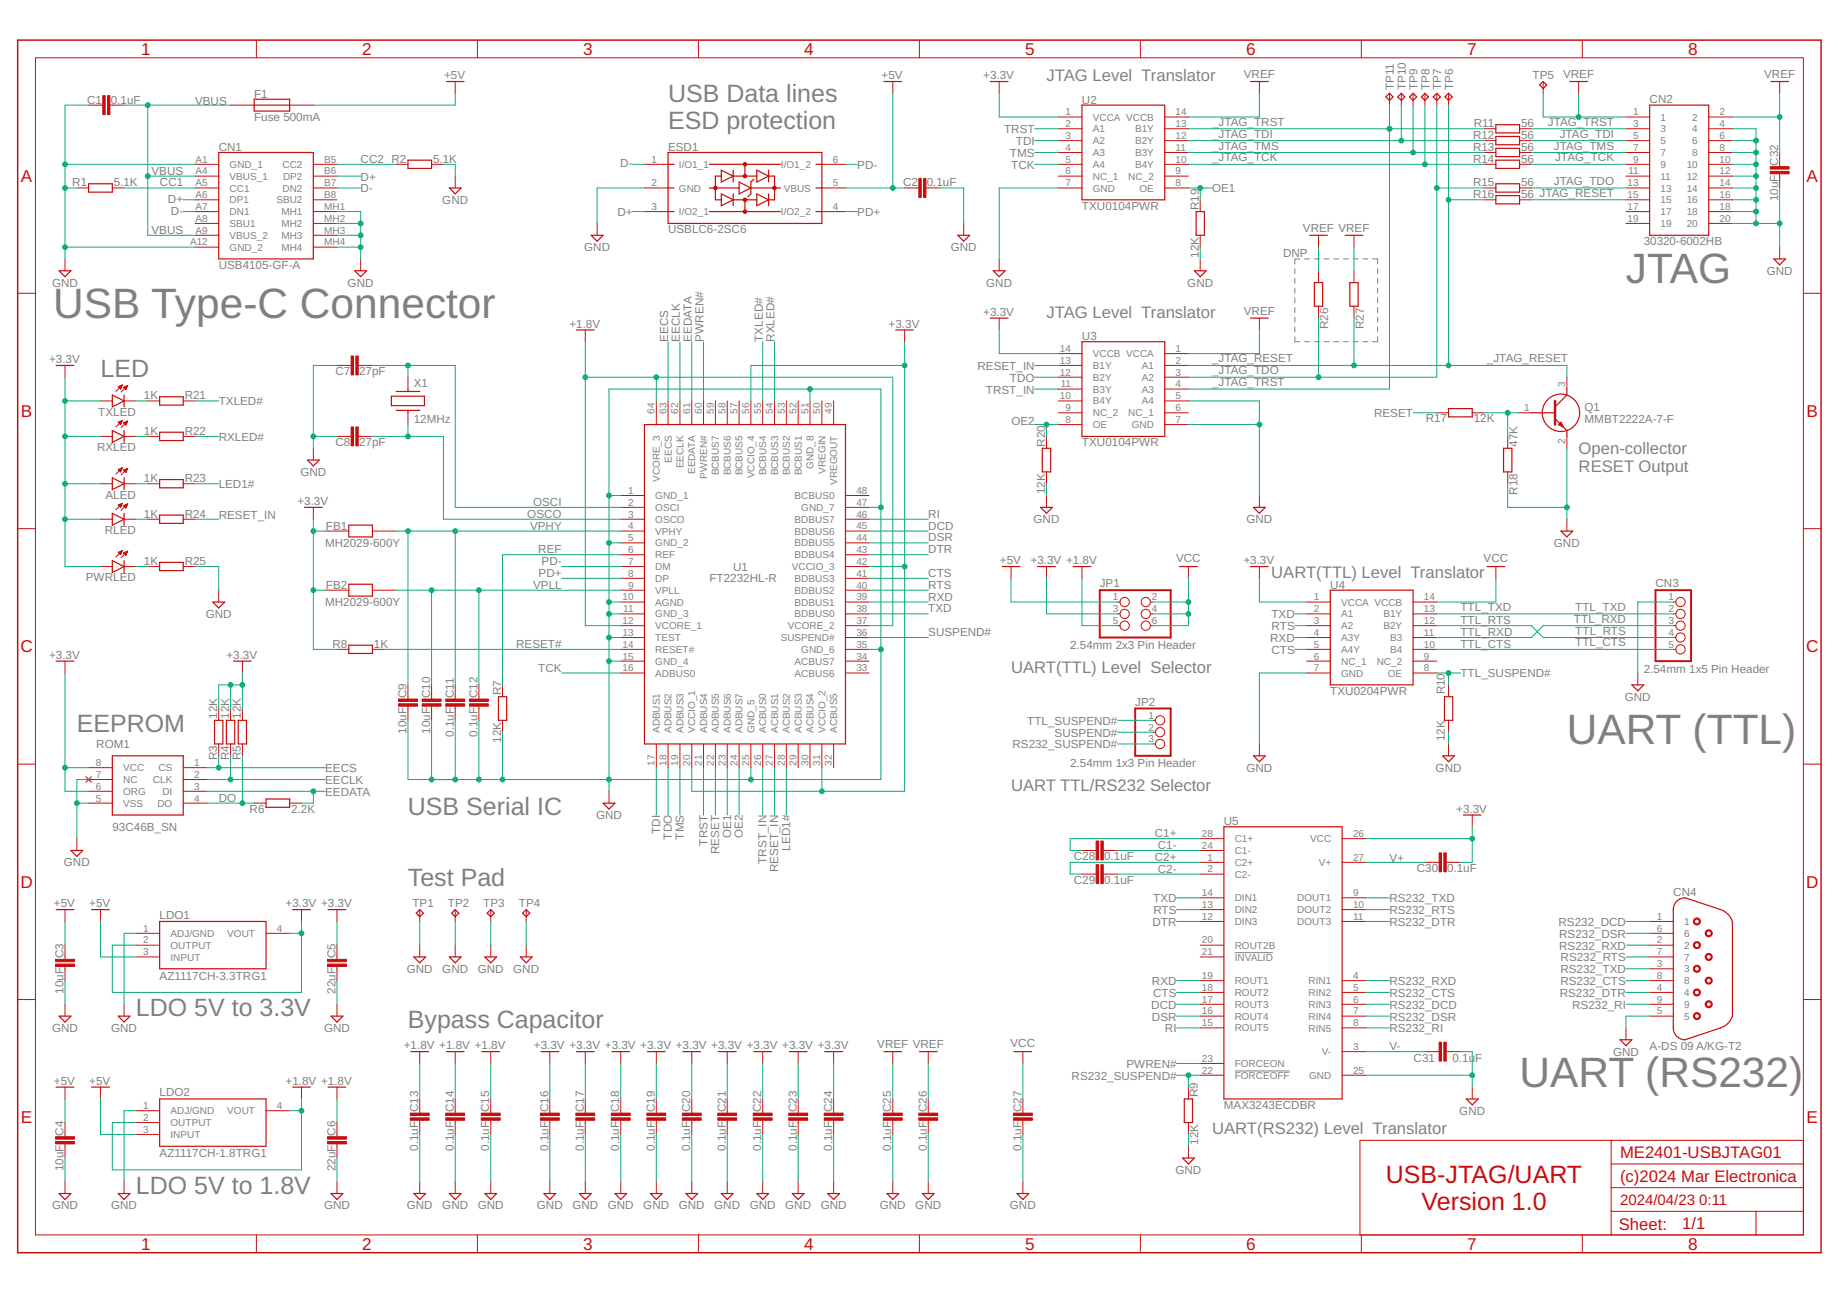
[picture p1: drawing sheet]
<svg xmlns="http://www.w3.org/2000/svg" width="420mm" height="297mm" viewBox="0 0 420 297" stroke-linecap="round" stroke-linejoin="round" font-family="sans-serif">
<defs><g id="words">
<g font-size="9.7" fill="#808080">
<text x="371.7" y="64.6">JTAG</text>
<text x="12.2" y="72.7">USB Type-C Connector</text>
<text x="358.2" y="170">UART (TTL)</text>
<text x="347.4" y="248.4">UART (RS232)</text>
</g>
<g font-size="5.7" fill="#808080">
<text x="152.7" y="23.4">USB Data lines</text>
<text x="152.7" y="29.4">ESD protection</text>
<text x="23" y="86.2">LED</text>
<text x="17.6" y="167.3">EEPROM</text>
<text x="93.3" y="186.2">USB Serial IC</text>
<text x="93.3" y="202.4">Test Pad</text>
<text x="31.1" y="232.2">LDO 5V to 3.3V</text>
<text x="93.3" y="234.9">Bypass Capacitor</text>
<text x="31.1" y="272.7">LDO 5V to 1.8V</text>
</g>
<g font-size="5.7" fill="#c90d0c">
<text x="316.8" y="270.4">USB-JTAG/UART</text>
<text x="325" y="276.4">Version 1.0</text>
</g>
<g font-size="3.9" fill="#c90d0c">
<text x="32.3" y="12.6">1</text>
<text x="82.8" y="12.6">2</text>
<text x="133.3" y="12.6">3</text>
<text x="183.8" y="12.6">4</text>
<text x="234.3" y="12.6">5</text>
<text x="284.9" y="12.6">6</text>
<text x="335.4" y="12.6">7</text>
<text x="385.9" y="12.6">8</text>
<text x="4.8" y="41.5">A</text>
<text x="413" y="41.5">A</text>
<text x="4.8" y="95.3">B</text>
<text x="413" y="95.3">B</text>
<text x="4.7" y="149.1">C</text>
<text x="412.8" y="149.1">C</text>
<text x="4.7" y="202.9">D</text>
<text x="412.8" y="202.9">D</text>
<text x="4.8" y="256.7">E</text>
<text x="413" y="256.7">E</text>
<text x="32.3" y="285.6">1</text>
<text x="82.8" y="285.6">2</text>
<text x="133.3" y="285.6">3</text>
<text x="183.8" y="285.6">4</text>
<text x="234.3" y="285.6">5</text>
<text x="284.9" y="285.6">6</text>
<text x="335.4" y="285.6">7</text>
<text x="385.9" y="285.6">8</text>
</g>
<g font-size="3.8" fill="#808080">
<text x="239.2" y="18.6">JTAG Level Translator</text>
<text x="239.2" y="72.7">JTAG Level Translator</text>
<text x="360.9" y="103.8">Open-collector</text>
<text x="360.9" y="107.8">RESET Output</text>
<text x="290.6" y="132.2">UART(TTL) Level Translator</text>
<text x="231.1" y="153.8">UART(TTL) Level Selector</text>
<text x="231.1" y="180.8">UART TTL/RS232 Selector</text>
<text x="277.1" y="259.2">UART(RS232) Level Translator</text>
</g>
<g font-size="3.8" fill="#c90d0c">
<text x="370.3" y="264.6">ME2401-USBJTAG01</text>
<text x="370.3" y="270">(c)2024 Mar Electronica</text>
<text x="370.1" y="281">Sheet:</text>
<text x="384.5" y="280.8">1/1</text>
</g>
<g font-size="3.4" fill="#c90d0c">
<text x="370.3" y="275.4">2024/04/23</text>
<text x="388.4" y="275.4">0:11</text>
</g>
<g font-size="2.7" fill="#808080">
<text x="284.3" y="17.8">VREF</text>
<text x="350.3" y="17.9">TP5</text>
<text x="357.3" y="17.8">VREF</text>
<text x="403.3" y="17.8">VREF</text>
<text x="19.9" y="23.7">C1</text>
<text x="25.3" y="23.7">0.1uF</text>
<text x="58.1" y="22.3">F1</text>
<text x="101.5" y="18.1">+5V</text>
<text x="201.5" y="18.1">+5V</text>
<text x="224.8" y="18.1">+3.3V</text>
<text x="247.3" y="23.7">U2</text>
<text x="318.6" y="20.6" transform="rotate(-90 318.6 20.6)">TP11</text>
<text x="321.3" y="20.6" transform="rotate(-90 321.3 20.6)">TP10</text>
<text x="324" y="20.6" transform="rotate(-90 324 20.6)">TP9</text>
<text x="326.7" y="20.6" transform="rotate(-90 326.7 20.6)">TP8</text>
<text x="329.4" y="20.6" transform="rotate(-90 329.4 20.6)">TP7</text>
<text x="332.2" y="20.6" transform="rotate(-90 332.2 20.6)">TP6</text>
<text x="377.1" y="23.6">CN2</text>
<text x="44.6" y="24">VBUS</text>
<text x="58.1" y="27.6">Fuse 500mA</text>
<text x="277.1" y="28.8">_JTAG_TRST</text>
<text x="336.9" y="29.1">R11</text>
<text x="347.7" y="29.1">56</text>
<text x="353.9" y="28.8">JTAG_TRST</text>
<text x="50" y="34.5">CN1</text>
<text x="152.7" y="34.5">ESD1</text>
<text x="229.5" y="30.4">TRST</text>
<text x="230.9" y="35.9">TMS</text>
<text x="232.2" y="33.1">TDI</text>
<text x="277.1" y="31.5">_JTAG_TDI</text>
<text x="277.1" y="34.2">_JTAG_TMS</text>
<text x="336.7" y="31.8">R12</text>
<text x="336.7" y="34.5">R13</text>
<text x="347.7" y="31.8">56</text>
<text x="347.7" y="34.5">56</text>
<text x="355.2" y="34.2">JTAG_TMS</text>
<text x="356.5" y="31.5">JTAG_TDI</text>
<text x="34.6" y="39.9">VBUS</text>
<text x="82.4" y="41.3">D+</text>
<text x="82.4" y="37.2">CC2 R2</text>
<text x="99" y="37.2">5.1K</text>
<text x="141.8" y="38.2">D-</text>
<text x="196" y="38.6">PD-</text>
<text x="231.2" y="38.6">TCK</text>
<text x="277.1" y="36.9">_JTAG_TCK</text>
<text x="336.7" y="37.2">R14</text>
<text x="347.7" y="37.2">56</text>
<text x="355.5" y="36.9">JTAG_TCK</text>
<text x="406.5" y="37.9" transform="rotate(-90 406.5 37.9)">C32</text>
<text x="16.5" y="42.6">R1</text>
<text x="26" y="42.6">5.1K</text>
<text x="36.6" y="42.6">CC1</text>
<text x="38.4" y="46.3">D+</text>
<text x="82.4" y="44">D-</text>
<text x="101.1" y="46.6">GND</text>
<text x="206.4" y="42.6">C2</text>
<text x="211.9" y="42.6">0.1uF</text>
<text x="247.3" y="47.9">TXU0104PWR</text>
<text x="277.1" y="44">OE1</text>
<text x="336.7" y="42.6">R15</text>
<text x="336.7" y="45.3">R16</text>
<text x="347.7" y="42.6">56</text>
<text x="347.7" y="45.3">56 JTAG_RESET</text>
<text x="355.2" y="42.3">JTAG_TDO</text>
<text x="406.5" y="46" transform="rotate(-90 406.5 46)">10uF</text>
<text x="34.6" y="53.4">VBUS</text>
<text x="39.1" y="49">D-</text>
<text x="141.1" y="49.4">D+</text>
<text x="152.7" y="53.3">USBLC6-2SC6</text>
<text x="196" y="49.4">PD+</text>
<text x="274" y="48" transform="rotate(-90 274 48)">R19</text>
<text x="297.8" y="52.9">VREF VREF</text>
<text x="133.5" y="57.4">GND</text>
<text x="217.3" y="57.4">GND</text>
<text x="274" y="58.8" transform="rotate(-90 274 58.8)">12K</text>
<text x="293.3" y="58.8">DNP</text>
<text x="375.7" y="56">30320-6002HB</text>
<text x="11.9" y="65.5">GND</text>
<text x="50" y="61.4">USB4105-GF-A</text>
<text x="79.5" y="65.5">GND</text>
<text x="225.5" y="65.5">GND</text>
<text x="271.4" y="65.5">GND</text>
<text x="403.9" y="62.8">GND</text>
<text x="284.3" y="71.9">VREF</text>
<text x="130.2" y="74.8">+1.8V</text>
<text x="203.1" y="74.8">+3.3V</text>
<text x="224.8" y="72.1">+3.3V</text>
<text x="247.3" y="77.8">U3</text>
<text x="303.6" y="75.2" transform="rotate(-90 303.6 75.2)">R26</text>
<text x="311.7" y="75.2" transform="rotate(-90 311.7 75.2)">R27</text>
<text x="11.2" y="83">+3.3V</text>
<text x="152.7" y="78.1" transform="rotate(-90 152.7 78.1)">EECS</text>
<text x="155.4" y="78.1" transform="rotate(-90 155.4 78.1)">EECLK</text>
<text x="158.1" y="78.1" transform="rotate(-90 158.1 78.1)">EEDATA</text>
<text x="160.8" y="78.1" transform="rotate(-90 160.8 78.1)">PWREN#</text>
<text x="174.3" y="78.1" transform="rotate(-90 174.3 78.1)">TXLED#</text>
<text x="177.1" y="78.1" transform="rotate(-90 177.1 78.1)">RXLED#</text>
<text x="277.1" y="82.8">_JTAG_RESET</text>
<text x="339.9" y="82.8">_JTAG_RESET</text>
<text x="76.7" y="85.7">C7</text>
<text x="82.1" y="85.7">27pF</text>
<text x="94.6" y="88.5">X1</text>
<text x="223.5" y="84.5">RESET_IN</text>
<text x="225.4" y="89.9">TRST_IN</text>
<text x="230.9" y="87.2">TDO</text>
<text x="277.1" y="88.2">_JTAG_TRST</text>
<text x="277.1" y="85.5">_JTAG_TDO</text>
<text x="22.5" y="95">TXLED</text>
<text x="32.9" y="91.3">1K</text>
<text x="42.2" y="91.3">R21</text>
<text x="50" y="92.6">TXLED#</text>
<text x="314.1" y="95.3">RESET</text>
<text x="362.2" y="93.9">Q1</text>
<text x="32.9" y="99.4">1K</text>
<text x="42.2" y="99.4">R22</text>
<text x="50" y="100.7">RXLED#</text>
<text x="76.7" y="101.9">C8</text>
<text x="82.1" y="101.9">27pF</text>
<text x="94.6" y="96.6">12MHz</text>
<text x="231.2" y="97">OE2</text>
<text x="247.3" y="101.9">TXU0104PWR</text>
<text x="325.9" y="96.5">R17</text>
<text x="336.9" y="96.5">12K</text>
<text x="362.2" y="96.6">MMBT2222A-7-F</text>
<text x="22.2" y="103.1">RXLED</text>
<text x="238.9" y="102.1" transform="rotate(-90 238.9 102.1)">R20</text>
<text x="346.9" y="102.1" transform="rotate(-90 346.9 102.1)">47K</text>
<text x="24.1" y="113.9">ALED</text>
<text x="32.9" y="110.2">1K</text>
<text x="42.2" y="110.2">R23</text>
<text x="50" y="111.5">LED1#</text>
<text x="68.7" y="108.8">GND</text>
<text x="238.9" y="112.9" transform="rotate(-90 238.9 112.9)">12K</text>
<text x="346.9" y="113.1" transform="rotate(-90 346.9 113.1)">R18</text>
<text x="32.9" y="118.3">1K</text>
<text x="42.2" y="118.3">R24</text>
<text x="50" y="118.6">RESET_IN</text>
<text x="68" y="115.4">+3.3V</text>
<text x="120.5" y="118.3">OSCO</text>
<text x="121.9" y="115.6">OSCI</text>
<text x="212.2" y="118.3">RI</text>
<text x="236.3" y="119.6">GND</text>
<text x="284.9" y="119.6">GND</text>
<text x="24" y="122">RLED</text>
<text x="74.3" y="125.1">MH2029-600Y</text>
<text x="74.5" y="121">FB1</text>
<text x="121.2" y="121">VPHY</text>
<text x="212.2" y="121">DCD</text>
<text x="212.2" y="123.7">DSR</text>
<text x="355.2" y="125">GND</text>
<text x="32.9" y="129.1">1K</text>
<text x="42.2" y="129.1">R25</text>
<text x="123.1" y="126.4">REF</text>
<text x="123.1" y="131.8">PD+</text>
<text x="123.8" y="129.1">PD-</text>
<text x="167.6" y="130.4">U1</text>
<text x="212.2" y="126.4">DTR</text>
<text x="212.2" y="131.8">CTS</text>
<text x="228.6" y="128.9">+5V</text>
<text x="235.6" y="128.9">+3.3V +1.8V</text>
<text x="268.9" y="128.4">VCC</text>
<text x="284.2" y="128.9">+3.3V</text>
<text x="339.1" y="128.4">VCC</text>
<text x="19.6" y="132.8">PWRLED</text>
<text x="74.5" y="134.5">FB2</text>
<text x="121.9" y="134.5">VPLL</text>
<text x="162.2" y="133.1">FT2232HL-R</text>
<text x="212.2" y="134.5">RTS</text>
<text x="212.2" y="137.2">RXD</text>
<text x="251.4" y="134.2">JP1</text>
<text x="304.1" y="134.5">U4</text>
<text x="378.4" y="134.2">CN3</text>
<text x="47" y="141.2">GND</text>
<text x="74.3" y="138.6">MH2029-600Y</text>
<text x="212.2" y="139.9">TXD</text>
<text x="290.6" y="141.3">TXD</text>
<text x="290.7" y="144">RTS</text>
<text x="333.8" y="139.6">TTL_TXD</text>
<text x="333.8" y="142.6">TTL_RTS</text>
<text x="359.8" y="142.3">TTL_RXD</text>
<text x="360.1" y="139.6">TTL_TXD</text>
<text x="76" y="148">R8</text>
<text x="85.5" y="148">1K</text>
<text x="118" y="148">RESET#</text>
<text x="212.2" y="145.3">SUSPEND#</text>
<text x="244.6" y="148.2">2.54mm 2x3 Pin Header</text>
<text x="290.4" y="146.7">RXD</text>
<text x="290.6" y="149.4">CTS</text>
<text x="333.8" y="145.3">TTL_RXD</text>
<text x="333.8" y="148">TTL_CTS</text>
<text x="360.1" y="147.7">TTL_CTS</text>
<text x="360.1" y="145">TTL_RTS</text>
<text x="11.2" y="150.5">+3.3V</text>
<text x="51.8" y="150.5">+3.3V</text>
<text x="123" y="153.4">TCK</text>
<text x="333.8" y="154.8">TTL_SUSPEND#</text>
<text x="375.7" y="153.8">2.54mm 1x5 Pin Header</text>
<text x="92.9" y="159.5" transform="rotate(-90 92.9 159.5)">C9</text>
<text x="98.3" y="159.5" transform="rotate(-90 98.3 159.5)">C10</text>
<text x="103.7" y="159.5" transform="rotate(-90 103.7 159.5)">C11</text>
<text x="109.1" y="159.5" transform="rotate(-90 109.1 159.5)">C12</text>
<text x="114.5" y="158.8" transform="rotate(-90 114.5 158.8)">R7</text>
<text x="259.5" y="161.2">JP2</text>
<text x="304.1" y="158.7">TXU0204PWR</text>
<text x="330.3" y="158.7" transform="rotate(-90 330.3 158.7)">R10</text>
<text x="371.4" y="160.1">GND</text>
<text x="49.7" y="164.3" transform="rotate(-90 49.7 164.3)">12K</text>
<text x="52.4" y="164.3" transform="rotate(-90 52.4 164.3)">12K</text>
<text x="55.1" y="164.3" transform="rotate(-90 55.1 164.3)">12K</text>
<text x="92.9" y="167.6" transform="rotate(-90 92.9 167.6)">10uF</text>
<text x="98.3" y="167.6" transform="rotate(-90 98.3 167.6)">10uF</text>
<text x="234.8" y="165.6">TTL_SUSPEND#</text>
<text x="22" y="170.9">ROM1</text>
<text x="49.7" y="173.7" transform="rotate(-90 49.7 173.7)">R3</text>
<text x="52.4" y="173.7" transform="rotate(-90 52.4 173.7)">R4</text>
<text x="55.1" y="173.7" transform="rotate(-90 55.1 173.7)">R5</text>
<text x="103.7" y="168.4" transform="rotate(-90 103.7 168.4)">0.1uF</text>
<text x="109.1" y="168.4" transform="rotate(-90 109.1 168.4)">0.1uF</text>
<text x="114.5" y="169.7" transform="rotate(-90 114.5 169.7)">12K</text>
<text x="231.4" y="171">RS232_SUSPEND#</text>
<text x="241.1" y="168.3">SUSPEND#</text>
<text x="330.3" y="169.3" transform="rotate(-90 330.3 169.3)">12K</text>
<text x="74.3" y="176.4">EECS</text>
<text x="74.3" y="179.1">EECLK</text>
<text x="244.6" y="175.3">2.54mm 1x3 Pin Header</text>
<text x="284.9" y="176.3">GND</text>
<text x="328.2" y="176.3">GND</text>
<text x="50" y="183.2">DO</text>
<text x="57.1" y="185.7">R6</text>
<text x="66.6" y="185.7">2.2K</text>
<text x="74.3" y="181.8">EEDATA</text>
<text x="332.9" y="185.7">+3.3V</text>
<text x="25.7" y="189.9">93C46B_SN</text>
<text x="136.2" y="187.1">GND</text>
<text x="150.9" y="190.5" transform="rotate(-90 150.9 190.5)">TDI</text>
<text x="153.6" y="191.9" transform="rotate(-90 153.6 191.9)">TDO</text>
<text x="156.3" y="191.9" transform="rotate(-90 156.3 191.9)">TMS</text>
<text x="167.1" y="191.6" transform="rotate(-90 167.1 191.6)">OE1</text>
<text x="169.8" y="191.6" transform="rotate(-90 169.8 191.6)">OE2</text>
<text x="264" y="191.3">C1+</text>
<text x="279.8" y="188.5">U5</text>
<text x="14.6" y="198">GND</text>
<text x="161.7" y="193.2" transform="rotate(-90 161.7 193.2)">TRST</text>
<text x="164.4" y="195.1" transform="rotate(-90 164.4 195.1)">RESET</text>
<text x="175.2" y="197.4" transform="rotate(-90 175.2 197.4)">TRST_IN</text>
<text x="180.6" y="194.4" transform="rotate(-90 180.6 194.4)">LED1#</text>
<text x="245.5" y="196.5">C28</text>
<text x="252.4" y="196.5">0.1uF</text>
<text x="264" y="196.7">C2+</text>
<text x="264.7" y="194">C1-</text>
<text x="317.6" y="197">V+</text>
<text x="177.9" y="199.3" transform="rotate(-90 177.9 199.3)">RESET_IN</text>
<text x="245.5" y="202">C29</text>
<text x="252.4" y="202">0.1uF</text>
<text x="264.7" y="199.4">C2-</text>
<text x="323.9" y="199.3">C30</text>
<text x="330.8" y="199.3">0.1uF</text>
<text x="12.3" y="207.3">+5V</text>
<text x="20.4" y="207.3">+5V</text>
<text x="36.5" y="209.9">LDO1</text>
<text x="65.3" y="207.3">+3.3V +3.3V</text>
<text x="94.3" y="207.2">TP1</text>
<text x="102.4" y="207.2">TP2</text>
<text x="110.5" y="207.2">TP3</text>
<text x="118.6" y="207.2">TP4</text>
<text x="263.6" y="206.2">TXD</text>
<text x="263.7" y="208.9">RTS</text>
<text x="317.6" y="206.2">RS232_TXD</text>
<text x="317.6" y="208.9">RS232_RTS</text>
<text x="382.5" y="204.7">CN4</text>
<text x="263.5" y="211.6">DTR</text>
<text x="317.6" y="211.6">RS232_DTR</text>
<text x="356.3" y="211.6">RS232_DCD</text>
<text x="356.4" y="214.3">RS232_DSR</text>
<text x="14.5" y="219" transform="rotate(-90 14.5 219)">C3</text>
<text x="76.7" y="219" transform="rotate(-90 76.7 219)">C5</text>
<text x="356.4" y="217">RS232_RXD</text>
<text x="356.7" y="219.7">RS232_RTS</text>
<text x="14.5" y="227.1" transform="rotate(-90 14.5 227.1)">10uF</text>
<text x="36.5" y="223.9">AZ1117CH-3.3TRG1</text>
<text x="76.7" y="227.1" transform="rotate(-90 76.7 227.1)">22uF</text>
<text x="93" y="222.3">GND</text>
<text x="101.1" y="222.3">GND</text>
<text x="109.2" y="222.3">GND</text>
<text x="117.3" y="222.3">GND</text>
<text x="263.3" y="225.1">RXD</text>
<text x="263.6" y="227.8">CTS</text>
<text x="317.6" y="227.8">RS232_CTS</text>
<text x="317.6" y="225.1">RS232_RXD</text>
<text x="356.6" y="227.8">RS232_DTR</text>
<text x="356.7" y="222.4">RS232_TXD</text>
<text x="356.7" y="225.1">RS232_CTS</text>
<text x="263.2" y="230.5">DCD</text>
<text x="263.3" y="233.2">DSR</text>
<text x="317.6" y="230.5">RS232_DCD</text>
<text x="317.6" y="233.2">RS232_DSR</text>
<text x="359.4" y="230.5">RS232_RI</text>
<text x="11.9" y="235.8">GND</text>
<text x="25.4" y="235.8">GND</text>
<text x="74.1" y="235.8">GND</text>
<text x="92.3" y="239.7">+1.8V +1.8V +1.8V</text>
<text x="122" y="239.7">+3.3V +3.3V +3.3V +3.3V +3.3V +3.3V +3.3V +3.3V +3.3V</text>
<text x="200.5" y="239.5">VREF VREF</text>
<text x="231" y="239.2">VCC</text>
<text x="266.3" y="235.9">RI</text>
<text x="317.6" y="235.9">RS232_RI</text>
<text x="317.6" y="239.9">V-</text>
<text x="377.1" y="239.9">A-DS 09 A/KG-T2</text>
<text x="257.5" y="244">PWREN#</text>
<text x="323.1" y="242.6">C31</text>
<text x="332" y="242.6">0.1u</text>
<text x="337.2" y="242.6">F</text>
<text x="368.7" y="241.2">GND</text>
<text x="12.3" y="247.9">+5V</text>
<text x="20.4" y="247.9">+5V</text>
<text x="36.5" y="250.4">LDO2</text>
<text x="65.3" y="247.9">+1.8V +1.8V</text>
<text x="245" y="246.7">RS232_SUSPEND#</text>
<text x="273.8" y="250.8" transform="rotate(-90 273.8 250.8)">R9</text>
<text x="95.6" y="254.1" transform="rotate(-90 95.6 254.1)">C13</text>
<text x="103.7" y="254.1" transform="rotate(-90 103.7 254.1)">C14</text>
<text x="111.8" y="254.1" transform="rotate(-90 111.8 254.1)">C15</text>
<text x="125.4" y="254.1" transform="rotate(-90 125.4 254.1)">C16</text>
<text x="133.5" y="254.1" transform="rotate(-90 133.5 254.1)">C17</text>
<text x="141.6" y="254.1" transform="rotate(-90 141.6 254.1)">C18</text>
<text x="149.7" y="254.1" transform="rotate(-90 149.7 254.1)">C19</text>
<text x="157.8" y="254.1" transform="rotate(-90 157.8 254.1)">C20</text>
<text x="165.9" y="254.1" transform="rotate(-90 165.9 254.1)">C21</text>
<text x="174" y="254.1" transform="rotate(-90 174 254.1)">C22</text>
<text x="182.1" y="254.1" transform="rotate(-90 182.1 254.1)">C23</text>
<text x="190.2" y="254.1" transform="rotate(-90 190.2 254.1)">C24</text>
<text x="203.7" y="254.1" transform="rotate(-90 203.7 254.1)">C25</text>
<text x="211.9" y="254.1" transform="rotate(-90 211.9 254.1)">C26</text>
<text x="233.5" y="254.1" transform="rotate(-90 233.5 254.1)">C27</text>
<text x="279.8" y="253.4">MAX3243ECDBR</text>
<text x="333.6" y="254.7">GND</text>
<text x="14.5" y="259.5" transform="rotate(-90 14.5 259.5)">C4</text>
<text x="76.7" y="259.5" transform="rotate(-90 76.7 259.5)">C6</text>
<text x="95.6" y="263" transform="rotate(-90 95.6 263)">0.1uF</text>
<text x="103.7" y="263" transform="rotate(-90 103.7 263)">0.1uF</text>
<text x="111.8" y="263" transform="rotate(-90 111.8 263)">0.1uF</text>
<text x="125.4" y="263" transform="rotate(-90 125.4 263)">0.1uF</text>
<text x="133.5" y="263" transform="rotate(-90 133.5 263)">0.1uF</text>
<text x="141.6" y="263" transform="rotate(-90 141.6 263)">0.1uF</text>
<text x="149.7" y="263" transform="rotate(-90 149.7 263)">0.1uF</text>
<text x="157.8" y="263" transform="rotate(-90 157.8 263)">0.1uF</text>
<text x="165.9" y="263" transform="rotate(-90 165.9 263)">0.1uF</text>
<text x="174" y="263" transform="rotate(-90 174 263)">0.1uF</text>
<text x="182.1" y="263" transform="rotate(-90 182.1 263)">0.1uF</text>
<text x="190.2" y="263" transform="rotate(-90 190.2 263)">0.1uF</text>
<text x="203.7" y="263" transform="rotate(-90 203.7 263)">0.1uF</text>
<text x="211.9" y="263" transform="rotate(-90 211.9 263)">0.1uF</text>
<text x="233.5" y="263" transform="rotate(-90 233.5 263)">0.1uF</text>
<text x="273.9" y="261.6" transform="rotate(-90 273.9 261.6)">12K</text>
<text x="14.5" y="267.6" transform="rotate(-90 14.5 267.6)">10uF</text>
<text x="36.5" y="264.5">AZ1117CH-1.8TRG1</text>
<text x="76.7" y="267.6" transform="rotate(-90 76.7 267.6)">22uF</text>
<text x="268.7" y="268.2">GND</text>
<text x="11.9" y="276.4">GND</text>
<text x="25.4" y="276.4">GND</text>
<text x="74.1" y="276.4">GND</text>
<text x="93" y="276.4">GND</text>
<text x="101.1" y="276.4">GND</text>
<text x="109.2" y="276.4">GND</text>
<text x="122.7" y="276.4">GND</text>
<text x="130.8" y="276.4">GND</text>
<text x="138.9" y="276.4">GND</text>
<text x="147.1" y="276.4">GND</text>
<text x="155.2" y="276.4">GND</text>
<text x="163.3" y="276.4">GND</text>
<text x="171.4" y="276.4">GND</text>
<text x="179.5" y="276.4">GND</text>
<text x="187.6" y="276.4">GND</text>
<text x="201.1" y="276.4">GND</text>
<text x="209.2" y="276.4">GND</text>
<text x="230.9" y="276.4">GND</text>
</g>
<g font-size="2.3" fill="#808080">
<text x="243.6" y="26.3">1</text>
<text x="243.6" y="29.1">2</text>
<text x="249.8" y="27.5">VCCA VCCB</text>
<text x="268.7" y="26.3">14</text>
<text x="268.7" y="29.1">13</text>
<text x="373.3" y="26.3">1</text>
<text x="373.3" y="29.1">3</text>
<text x="379.6" y="27.5">1</text>
<text x="386.9" y="27.5">2</text>
<text x="393.1" y="26.3">2</text>
<text x="393.1" y="29.1">4</text>
<text x="243.6" y="31.8">3</text>
<text x="243.6" y="34.5">4</text>
<text x="249.8" y="30.2">A1</text>
<text x="249.8" y="32.9">A2</text>
<text x="249.8" y="35.6">A3</text>
<text x="259.5" y="30.3">B1Y</text>
<text x="259.5" y="33">B2Y</text>
<text x="259.5" y="35.7">B3Y</text>
<text x="268.7" y="31.8">12</text>
<text x="268.7" y="34.5">11</text>
<text x="373.3" y="31.8">5</text>
<text x="373.3" y="34.5">7</text>
<text x="379.6" y="30.2">3</text>
<text x="379.6" y="32.9">5</text>
<text x="379.6" y="35.6">7</text>
<text x="386.9" y="30.3">4</text>
<text x="386.9" y="33">6</text>
<text x="386.9" y="35.7">8</text>
<text x="393.1" y="31.8">6</text>
<text x="393.1" y="34.5">8</text>
<text x="44.7" y="37.2">A1</text>
<text x="44.7" y="39.9">A4</text>
<text x="52.5" y="38.4">GND_1</text>
<text x="52.5" y="41.1">VBUS_1</text>
<text x="64.6" y="38.4">CC2</text>
<text x="64.7" y="41.1">DP2</text>
<text x="74.1" y="37.2">B5</text>
<text x="74.1" y="39.9">B6</text>
<text x="149" y="37.2">1</text>
<text x="155.2" y="38.4">I/O1_1</text>
<text x="178.5" y="38.4">I/O1_2</text>
<text x="190.4" y="37.2">6</text>
<text x="243.6" y="37.2">5</text>
<text x="243.6" y="39.9">6</text>
<text x="249.8" y="38.4">A4</text>
<text x="249.8" y="41.1">NC_1</text>
<text x="257.9" y="41.1">NC_2</text>
<text x="259.5" y="38.4">B4Y</text>
<text x="268.7" y="37.2">10</text>
<text x="268.7" y="39.9">9</text>
<text x="372.2" y="39.9">11</text>
<text x="373.3" y="37.2">9</text>
<text x="379.6" y="38.4">9</text>
<text x="379.6" y="41.1">11</text>
<text x="385.6" y="38.4">10</text>
<text x="385.6" y="41.1">12</text>
<text x="393.1" y="37.2">10</text>
<text x="393.1" y="39.9">12</text>
<text x="44.7" y="42.6">A5</text>
<text x="44.7" y="45.3">A6</text>
<text x="44.7" y="48">A7</text>
<text x="52.5" y="43.8">CC1</text>
<text x="52.5" y="46.5">DP1</text>
<text x="63.2" y="46.5">SBU2</text>
<text x="64.6" y="43.8">DN2</text>
<text x="74.1" y="42.6">B7</text>
<text x="74.1" y="45.3">B8</text>
<text x="74.1" y="48">MH1</text>
<text x="149" y="42.6">2</text>
<text x="149" y="48">3</text>
<text x="155.2" y="43.8">GND</text>
<text x="179.2" y="43.8">VBUS</text>
<text x="190.4" y="48">4</text>
<text x="190.4" y="42.6">5</text>
<text x="243.6" y="42.6">7</text>
<text x="249.8" y="43.8">GND</text>
<text x="260.5" y="43.8">OE</text>
<text x="268.7" y="42.6">8</text>
<text x="372.1" y="42.6">13</text>
<text x="372.1" y="45.3">15</text>
<text x="372.1" y="48">17</text>
<text x="379.6" y="43.8">13</text>
<text x="379.6" y="46.5">15</text>
<text x="385.6" y="43.8">14</text>
<text x="385.6" y="46.5">16</text>
<text x="393.1" y="42.6">14</text>
<text x="393.1" y="45.3">16</text>
<text x="393.1" y="48">18</text>
<text x="44.7" y="50.7">A8</text>
<text x="44.7" y="53.4">A9</text>
<text x="52.5" y="49.2">DN1</text>
<text x="52.5" y="51.9">SBU1</text>
<text x="64.3" y="49.2">MH1</text>
<text x="64.3" y="51.9">MH2</text>
<text x="74.1" y="50.7">MH2</text>
<text x="74.1" y="53.4">MH3</text>
<text x="155.2" y="49.2">I/O2_1</text>
<text x="178.5" y="49.2">I/O2_2</text>
<text x="372.1" y="50.7">19</text>
<text x="379.6" y="49.2">17</text>
<text x="379.6" y="51.9">19</text>
<text x="385.6" y="49.2">18</text>
<text x="385.6" y="51.9">20</text>
<text x="393.1" y="50.7">20</text>
<text x="43.4" y="56.1">A12</text>
<text x="52.5" y="54.6">VBUS_2</text>
<text x="52.5" y="57.3">GND_2</text>
<text x="64.3" y="54.6">MH3</text>
<text x="64.3" y="57.3">MH4</text>
<text x="74.1" y="56.1">MH4</text>
<text x="242.3" y="80.4">14</text>
<text x="242.3" y="83.1">13</text>
<text x="249.8" y="81.6">VCCB VCCA</text>
<text x="268.7" y="80.4">1</text>
<text x="268.7" y="83.1">2</text>
<text x="242.3" y="85.8">12</text>
<text x="242.5" y="88.5">11</text>
<text x="249.8" y="84.3">B1Y</text>
<text x="249.8" y="87">B2Y</text>
<text x="249.8" y="89.7">B3Y</text>
<text x="261" y="84.3">A1</text>
<text x="261" y="87">A2</text>
<text x="261" y="89.7">A3</text>
<text x="268.7" y="85.8">3</text>
<text x="268.7" y="88.5">4</text>
<text x="357.8" y="88.5" transform="rotate(-90 357.8 88.5)">3</text>
<text x="149.6" y="94.5" transform="rotate(-90 149.6 94.5)">64</text>
<text x="152.3" y="94.5" transform="rotate(-90 152.3 94.5)">63</text>
<text x="155" y="94.5" transform="rotate(-90 155 94.5)">62</text>
<text x="157.8" y="94.5" transform="rotate(-90 157.8 94.5)">61</text>
<text x="160.5" y="94.5" transform="rotate(-90 160.5 94.5)">60</text>
<text x="163.2" y="94.5" transform="rotate(-90 163.2 94.5)">59</text>
<text x="165.9" y="94.5" transform="rotate(-90 165.9 94.5)">58</text>
<text x="168.6" y="94.5" transform="rotate(-90 168.6 94.5)">57</text>
<text x="171.3" y="94.5" transform="rotate(-90 171.3 94.5)">56</text>
<text x="174" y="94.5" transform="rotate(-90 174 94.5)">55</text>
<text x="176.7" y="94.5" transform="rotate(-90 176.7 94.5)">54</text>
<text x="179.4" y="94.5" transform="rotate(-90 179.4 94.5)">53</text>
<text x="182.1" y="94.5" transform="rotate(-90 182.1 94.5)">52</text>
<text x="184.8" y="94.5" transform="rotate(-90 184.8 94.5)">51</text>
<text x="187.5" y="94.5" transform="rotate(-90 187.5 94.5)">50</text>
<text x="190.2" y="94.5" transform="rotate(-90 190.2 94.5)">49</text>
<text x="242.3" y="91.2">10</text>
<text x="243.6" y="93.9">9</text>
<text x="249.8" y="92.4">B4Y</text>
<text x="249.8" y="95.1">NC_2</text>
<text x="257.9" y="95.1">NC_1</text>
<text x="261" y="92.4">A4</text>
<text x="268.7" y="91.2">5</text>
<text x="268.7" y="93.9">6</text>
<text x="348.4" y="93.9">1</text>
<text x="243.6" y="96.6">8</text>
<text x="249.8" y="97.8">OE</text>
<text x="258.7" y="97.8">GND</text>
<text x="268.7" y="96.6">7</text>
<text x="357.8" y="101.4" transform="rotate(-90 357.8 101.4)">2</text>
<text x="153.5" y="105.7" transform="rotate(-90 153.5 105.7)">EECS</text>
<text x="156.2" y="107" transform="rotate(-90 156.2 107)">EECLK</text>
<text x="186" y="107.1" transform="rotate(-90 186 107.1)">GND_8</text>
<text x="143.6" y="112.9">1</text>
<text x="150.8" y="110.2" transform="rotate(-90 150.8 110.2)">VCORE_3</text>
<text x="158.9" y="108.3" transform="rotate(-90 158.9 108.3)">EEDATA</text>
<text x="161.7" y="109.3" transform="rotate(-90 161.7 109.3)">PWREN#</text>
<text x="164.4" y="108.6" transform="rotate(-90 164.4 108.6)">BCBUS7</text>
<text x="167.1" y="108.6" transform="rotate(-90 167.1 108.6)">BCBUS6</text>
<text x="169.8" y="108.6" transform="rotate(-90 169.8 108.6)">BCBUS5</text>
<text x="172.5" y="109.3" transform="rotate(-90 172.5 109.3)">VCCIO_4</text>
<text x="175.2" y="108.6" transform="rotate(-90 175.2 108.6)">BCBUS4</text>
<text x="177.9" y="108.6" transform="rotate(-90 177.9 108.6)">BCBUS3</text>
<text x="180.6" y="108.6" transform="rotate(-90 180.6 108.6)">BCBUS2</text>
<text x="183.3" y="108.6" transform="rotate(-90 183.3 108.6)">BCBUS1</text>
<text x="188.7" y="108.3" transform="rotate(-90 188.7 108.3)">VREGIN</text>
<text x="191.4" y="110.8" transform="rotate(-90 191.4 110.8)">VREGOUT</text>
<text x="195.8" y="112.9">48</text>
<text x="143.6" y="115.6">2</text>
<text x="143.6" y="118.3">3</text>
<text x="149.8" y="114">GND_1</text>
<text x="149.8" y="116.7">OSCI</text>
<text x="149.8" y="119.4">OSCO</text>
<text x="181.6" y="114">BCBUS0</text>
<text x="181.6" y="119.5">BDBUS7</text>
<text x="183.2" y="116.8">GND_7</text>
<text x="195.8" y="115.6">47</text>
<text x="195.8" y="118.3">46</text>
<text x="143.6" y="121">4</text>
<text x="143.6" y="123.7">5</text>
<text x="149.8" y="122.2">VPHY</text>
<text x="149.8" y="124.9">GND_2</text>
<text x="181.6" y="122.2">BDBUS6</text>
<text x="181.6" y="124.9">BDBUS5</text>
<text x="195.8" y="121">45</text>
<text x="195.8" y="123.7">44</text>
<text x="143.6" y="126.4">6</text>
<text x="143.6" y="129.1">7</text>
<text x="143.6" y="131.8">8</text>
<text x="149.8" y="127.6">REF</text>
<text x="149.8" y="130.3">DM</text>
<text x="181" y="130.3">VCCIO_3</text>
<text x="181.6" y="127.6">BDBUS4</text>
<text x="195.8" y="126.4">43</text>
<text x="195.8" y="129.1">42</text>
<text x="195.8" y="131.8">41</text>
<text x="142.3" y="137.2">10</text>
<text x="143.6" y="134.5">9</text>
<text x="149.8" y="133">DP</text>
<text x="149.8" y="135.7">VPLL</text>
<text x="181.6" y="133">BDBUS3</text>
<text x="181.6" y="135.7">BDBUS2</text>
<text x="195.8" y="134.5">40</text>
<text x="195.8" y="137.2">39</text>
<text x="254.4" y="137.2">1</text>
<text x="263.3" y="137.2">2</text>
<text x="300.3" y="137.2">1</text>
<text x="325.5" y="137.2">14</text>
<text x="381.4" y="137.2">1</text>
<text x="142.3" y="142.6">12</text>
<text x="142.5" y="139.9">11</text>
<text x="149.8" y="138.4">AGND</text>
<text x="149.8" y="141.1">GND_3</text>
<text x="149.8" y="143.8">VCORE_1</text>
<text x="180.1" y="143.8">VCORE_2</text>
<text x="181.6" y="138.4">BDBUS1</text>
<text x="181.6" y="141.1">BDBUS0</text>
<text x="195.8" y="139.9">38</text>
<text x="195.8" y="142.6">37</text>
<text x="254.4" y="139.9">3</text>
<text x="254.4" y="142.6">5</text>
<text x="263.3" y="139.9">4</text>
<text x="263.3" y="142.6">6</text>
<text x="300.3" y="139.9">2</text>
<text x="300.3" y="142.6">3</text>
<text x="306.6" y="138.4">VCCA VCCB</text>
<text x="306.6" y="141.1">A1</text>
<text x="306.6" y="143.8">A2</text>
<text x="316.2" y="141.1">B1Y</text>
<text x="316.2" y="143.8">B2Y</text>
<text x="325.5" y="139.9">13</text>
<text x="325.5" y="142.6">12</text>
<text x="381.4" y="139.9">2</text>
<text x="381.4" y="142.6">3</text>
<text x="142.3" y="145.3">13</text>
<text x="142.3" y="148">14</text>
<text x="149.8" y="146.5">TEST</text>
<text x="149.8" y="149.2">RESET#</text>
<text x="178.5" y="146.5">SUSPEND#</text>
<text x="183.2" y="149.2">GND_6</text>
<text x="195.8" y="145.3">36</text>
<text x="195.8" y="148">35</text>
<text x="300.3" y="145.3">4</text>
<text x="300.3" y="148">5</text>
<text x="306.6" y="146.5">A3Y</text>
<text x="306.6" y="149.2">A4Y</text>
<text x="317.7" y="146.5">B3</text>
<text x="317.7" y="149.2">B4</text>
<text x="325.5" y="145.3">11</text>
<text x="325.5" y="148">10</text>
<text x="381.4" y="145.3">4</text>
<text x="381.4" y="148">5</text>
<text x="142.3" y="150.7">15</text>
<text x="142.3" y="153.4">16</text>
<text x="149.8" y="151.9">GND_4</text>
<text x="149.8" y="154.6">ADBUS0</text>
<text x="181.6" y="151.9">ACBUS7</text>
<text x="181.6" y="154.6">ACBUS6</text>
<text x="195.8" y="150.7">34</text>
<text x="195.8" y="153.4">33</text>
<text x="300.3" y="150.7">6</text>
<text x="300.3" y="153.4">7</text>
<text x="306.6" y="151.9">NC_1</text>
<text x="306.6" y="154.6">GND</text>
<text x="314.7" y="151.9">NC_2</text>
<text x="317.2" y="154.6">OE</text>
<text x="325.5" y="150.7">9</text>
<text x="325.5" y="153.4">8</text>
<text x="150.8" y="167.5" transform="rotate(-90 150.8 167.5)">ADBUS1</text>
<text x="153.5" y="167.5" transform="rotate(-90 153.5 167.5)">ADBUS2</text>
<text x="156.2" y="167.5" transform="rotate(-90 156.2 167.5)">ADBUS3</text>
<text x="158.9" y="167.5" transform="rotate(-90 158.9 167.5)">VCCIO_1</text>
<text x="161.6" y="167.5" transform="rotate(-90 161.6 167.5)">ADBUS4</text>
<text x="164.3" y="167.5" transform="rotate(-90 164.3 167.5)">ADBUS5</text>
<text x="167.1" y="167.5" transform="rotate(-90 167.1 167.5)">ADBUS6</text>
<text x="169.8" y="167.5" transform="rotate(-90 169.8 167.5)">ADBUS7</text>
<text x="172.5" y="167.5" transform="rotate(-90 172.5 167.5)">GND_5</text>
<text x="175.2" y="167.5" transform="rotate(-90 175.2 167.5)">ACBUS0</text>
<text x="177.9" y="167.5" transform="rotate(-90 177.9 167.5)">ACBUS1</text>
<text x="180.6" y="167.5" transform="rotate(-90 180.6 167.5)">ACBUS2</text>
<text x="183.3" y="167.5" transform="rotate(-90 183.3 167.5)">ACBUS3</text>
<text x="186" y="167.5" transform="rotate(-90 186 167.5)">ACBUS4</text>
<text x="188.7" y="167.5" transform="rotate(-90 188.7 167.5)">VCCIO_2</text>
<text x="191.4" y="167.5" transform="rotate(-90 191.4 167.5)">ACBUS5</text>
<text x="262.5" y="164.2">1</text>
<text x="262.5" y="166.9">2</text>
<text x="262.5" y="169.6">3</text>
<text x="21.9" y="175">8</text>
<text x="21.9" y="177.7">7</text>
<text x="28.2" y="176.2">VCC</text>
<text x="28.2" y="178.9">NC</text>
<text x="35" y="178.9">CLK</text>
<text x="36.2" y="176.2">CS</text>
<text x="44.4" y="175">1</text>
<text x="44.4" y="177.7">2</text>
<text x="149.6" y="175" transform="rotate(-90 149.6 175)">17</text>
<text x="152.3" y="175" transform="rotate(-90 152.3 175)">18</text>
<text x="155" y="175" transform="rotate(-90 155 175)">19</text>
<text x="157.8" y="175" transform="rotate(-90 157.8 175)">20</text>
<text x="160.5" y="175" transform="rotate(-90 160.5 175)">21</text>
<text x="163.2" y="175" transform="rotate(-90 163.2 175)">22</text>
<text x="165.9" y="175" transform="rotate(-90 165.9 175)">23</text>
<text x="168.6" y="175" transform="rotate(-90 168.6 175)">24</text>
<text x="171.3" y="175" transform="rotate(-90 171.3 175)">25</text>
<text x="174" y="175" transform="rotate(-90 174 175)">26</text>
<text x="176.7" y="175" transform="rotate(-90 176.7 175)">27</text>
<text x="179.4" y="175" transform="rotate(-90 179.4 175)">28</text>
<text x="182.1" y="175" transform="rotate(-90 182.1 175)">29</text>
<text x="184.8" y="175" transform="rotate(-90 184.8 175)">30</text>
<text x="187.5" y="175" transform="rotate(-90 187.5 175)">31</text>
<text x="190.2" y="175" transform="rotate(-90 190.2 175)">32</text>
<text x="21.9" y="180.4">6</text>
<text x="21.9" y="183.1">5</text>
<text x="28.2" y="181.6">ORG</text>
<text x="28.2" y="184.3">VSS</text>
<text x="36" y="184.3">DO</text>
<text x="37.1" y="181.6">DI</text>
<text x="44.4" y="180.4">3</text>
<text x="44.4" y="183.1">4</text>
<text x="274.8" y="191.2">28</text>
<text x="309.3" y="191.2">26</text>
<text x="274.8" y="193.9">24</text>
<text x="276" y="196.7">1</text>
<text x="282.3" y="197.8">C2+</text>
<text x="282.3" y="192.4">C1+</text>
<text x="282.3" y="195.1">C1-</text>
<text x="299.5" y="192.4">VCC</text>
<text x="301.5" y="197.8">V+</text>
<text x="309.3" y="196.7">27</text>
<text x="276" y="199.4">2</text>
<text x="282.3" y="200.5">C2-</text>
<text x="274.8" y="207.5">13</text>
<text x="274.8" y="204.8">14</text>
<text x="282.3" y="208.7">DIN2</text>
<text x="282.3" y="206">DIN1</text>
<text x="296.6" y="206">DOUT1</text>
<text x="296.6" y="208.7">DOUT2</text>
<text x="309.3" y="204.8">9</text>
<text x="309.3" y="207.5">10</text>
<text x="32.7" y="212.9">1</text>
<text x="32.7" y="215.6">2</text>
<text x="39" y="214.1">ADJ/GND</text>
<text x="52" y="214.1">VOUT</text>
<text x="63.3" y="212.9">4</text>
<text x="274.8" y="210.2">12</text>
<text x="274.8" y="215.6">20</text>
<text x="282.3" y="211.4">DIN3</text>
<text x="296.6" y="211.4">DOUT3</text>
<text x="309.3" y="210.2">11</text>
<text x="378.7" y="210.2">1</text>
<text x="378.7" y="215.6">2</text>
<text x="378.7" y="212.9">6</text>
<text x="385" y="211.4">1</text>
<text x="385" y="214.1">6</text>
<text x="32.7" y="218.3">3</text>
<text x="39" y="216.8">OUTPUT</text>
<text x="39" y="219.5">INPUT</text>
<text x="274.8" y="218.3">21</text>
<text x="282.3" y="219.5">INVALID</text>
<text x="282.3" y="216.8">ROUT2B</text>
<text x="378.7" y="221">3</text>
<text x="378.7" y="218.3">7</text>
<text x="385" y="216.8">2</text>
<text x="385" y="219.5">7</text>
<text x="274.8" y="223.7">19</text>
<text x="274.8" y="226.4">18</text>
<text x="282.3" y="224.9">ROUT1</text>
<text x="282.3" y="227.6">ROUT2</text>
<text x="299.1" y="224.9">RIN1</text>
<text x="299.1" y="227.6">RIN2</text>
<text x="309.3" y="223.7">4</text>
<text x="309.3" y="226.4">5</text>
<text x="378.7" y="226.4">4</text>
<text x="378.7" y="223.7">8</text>
<text x="385" y="222.2">3</text>
<text x="385" y="227.6">4</text>
<text x="385" y="224.9">8</text>
<text x="274.8" y="229.1">17</text>
<text x="274.8" y="231.8">16</text>
<text x="282.3" y="230.3">ROUT3</text>
<text x="282.3" y="233">ROUT4</text>
<text x="299.1" y="230.3">RIN3</text>
<text x="299.1" y="233">RIN4</text>
<text x="309.3" y="229.1">6</text>
<text x="309.3" y="231.8">7</text>
<text x="378.7" y="231.8">5</text>
<text x="378.7" y="229.1">9</text>
<text x="385" y="233">5</text>
<text x="385" y="230.3">9</text>
<text x="274.8" y="234.5">15</text>
<text x="282.3" y="235.7">ROUT5</text>
<text x="299.1" y="235.7">RIN5</text>
<text x="309.3" y="239.9">3</text>
<text x="309.3" y="234.5">8</text>
<text x="274.8" y="242.6">23</text>
<text x="274.8" y="245.3">22</text>
<text x="282.3" y="243.8">FORCEON</text>
<text x="302.2" y="241.1">V-</text>
<text x="309.3" y="245.3">25</text>
<text x="282.3" y="246.5">FORCEOFF</text>
<text x="299.2" y="246.5">GND</text>
<text x="32.7" y="253.4">1</text>
<text x="32.7" y="256.1">2</text>
<text x="39" y="254.6">ADJ/GND</text>
<text x="39" y="257.3">OUTPUT</text>
<text x="52" y="254.6">VOUT</text>
<text x="63.3" y="253.4">4</text>
<text x="32.7" y="258.8">3</text>
<text x="39" y="260">INPUT</text>
</g>
</g></defs>
<g fill="none" stroke="#808080" stroke-width=".23">
<path d="M297.2 59.2h-1.2v1.1M298.2 59.2h1.2M300.4 59.2h1.2M302.7 59.2h1.1M304.9 59.2h1.1M307.1 59.2h1.2M309.3 59.2h1.2M311.6 59.2h1.1M313.8 59.2h1.1v1.1M296 76.9v1.2h1.2M296 61.4v1.1M296 63.6v1.2"/>
<path d="M296 65.8v1.2M296 68.1v1.1M296 70.3v1.1M296 72.5v1.1M296 74.7v1.2M298.2 78.1h1.2M300.4 78.1h1.2M302.7 78.1h1.1M304.9 78.1h1.1M307.1 78.1h1.2M309.3 78.1h1.2M311.6 78.1h1.1"/>
<path d="M314.9 61.4v1.1M314.9 63.6v1.2M314.9 65.8v1.2M314.9 68.1v1.1M314.9 70.3v1.1M314.9 72.5v1.1M314.9 74.7v1.2M314.9 76.9v1.2h-1.1M282.3 217.7h8.7M282.3 244.7h12.5"/>
</g>
<g fill="none" stroke="#c90d0c" stroke-width=".23">
<path d="M8.1 13.2h404.1v269h-404.1zM58.6 9.2v4M104.1 18.6v2.7M109.1 9.2v4M159.7 9.2v4M204.1 18.6v2.7M210.2 9.2v4M228.4 18.6v2.7M260.7 9.2v4M287.9 18.6v2.7M311.2 9.2v4M352.8 18.6v2.7"/>
<path d="M360.9 18.6v2.7M361.7 9.2v4M406.8 18.6v2.7M20.3 24h3.2M25.1 24h3.3M44.6 37.5h5.4M52.7 24h5.4M66.2 24h5.4M71.6 37.5h5.4M90.6 37.5h2.7M98.7 37.5h2.7M147.3 37.5h5.4"/>
<path d="M187.9 37.5h5.4M241.9 26.7h5.4M241.9 29.4h5.4M241.9 32.1h5.4M241.9 34.8h5.4M241.9 37.5h5.4M266.3 26.7h5.4M266.3 29.4h5.4M266.3 32.1h5.4M266.3 34.8h5.4M266.3 37.5h5.4M317.6 21.3v2.7"/>
<path d="M320.3 21.3v2.7M323 21.3v2.7M325.7 21.3v2.7M328.4 21.3v2.7M331.1 21.3v2.7M339.3 29.4h2.6M339.3 32.1h2.6M339.3 34.8h2.6M339.3 37.5h2.6M347.4 29.4h2.7M347.4 32.1h2.7M347.4 34.8h2.7"/>
<path d="M347.4 37.5h2.7M371.7 26.7h5.4M371.7 29.4h5.4M371.7 32.1h5.4M371.7 34.8h5.4M371.7 37.5h5.4M390.6 26.7h5.4M390.6 29.4h5.4M390.6 32.1h5.4M390.6 34.8h5.4M390.6 37.5h5.4M406.8 34.8v3.3"/>
<path d="M406.8 39.7v3.2M14.9 59.2v2.7M17.6 42.9h2.7M25.7 42.9h2.7M44.6 40.2h5.4M44.6 42.9h5.4M44.6 45.7h5.4M44.6 48.3h5.4M44.6 51.1h5.4M44.6 53.8h5.4M44.6 56.5h5.4M71.6 40.2h5.4"/>
<path d="M71.6 42.9h5.4M71.6 45.7h5.4M71.6 48.3h5.4M71.6 51.1h5.4M71.6 53.8h5.4M71.6 56.5h5.4M82.4 59.2v2.7M104.1 40.2v2.7M136.5 51.1v2.7M147.3 42.9h5.4M147.3 48.3h5.4M187.9 42.9h5.4"/>
<path d="M187.9 48.3h5.4M206.8 42.9h3.2M211.6 42.9h3.3M220.3 51.1v2.7M228.4 59.2v2.7M241.9 40.2h5.4M241.9 42.9h5.4M266.3 40.2h5.4M266.3 42.9h5.4M274.4 45.7v2.6M274.4 53.8v2.7M274.4 59.2v2.7"/>
<path d="M301.4 53.8v2.7M309.5 53.8v2.7M339.3 42.9h2.6M339.3 45.7h2.6M347.4 42.9h2.7M347.4 45.7h2.7M371.7 40.2h5.4M371.7 42.9h5.4M371.7 45.7h5.4M371.7 48.3h5.4M371.7 51.1h5.4M390.6 40.2h5.4"/>
<path d="M390.6 42.9h5.4M390.6 45.7h5.4M390.6 48.3h5.4M390.6 51.1h5.4M406.8 56.5v2.7M4 67h4.1M133.8 75.4v2.7M206.8 75.4v2.7M228.4 72.7v2.7M287.9 72.7v2.7M301.4 61.9v2.7M301.4 70v2.7"/>
<path d="M309.5 61.9v2.7M309.5 70v2.7M412.2 67h4.1M14.9 83.5v2.7M23 91.6h2.7M23 99.7h2.7M27 96.5l1-.4-.4 .9zM27.1 88.3h.7M27.1 96.4h.7M27.1 96.6h.6M27.1 88.5h.6M27.2 96.7h.5"/>
<path d="M27.3 88.6h.4M27.3 88.2h.6M27.4 96.8h.2M27.4 96.3h.5M27.4 88.8h.2M27.5 97h.1M27.5 88.9h.1M27.6 88.1h.3M27.7 96.2h.2M28 87.9l-1.5 1.6M28 87.9l-1 .5M28 87.9l-.4 1-.6-.5"/>
<path d="M28 88h.1M28 96.1l-1.5 1.5M28.2 88.5l1-.4-.4 .9zM28.2 96.6l1-.4-.4 1zM28.3 88.5h.7M28.3 96.7h.7M28.3 96.6h.7M28.4 91.6h2.7M28.4 88.6h.6M28.4 99.7h2.7M28.5 96.8h.4M28.5 88.8h.4"/>
<path d="M28.6 88.3h.5M28.6 97h.3M28.6 88.9h.3M28.6 96.4h.5M28.7 97.1h.1M28.7 89h.1M28.9 88.2h.2M28.9 96.3h.2M29.2 88.1l-1.5 1.5M29.2 88.1h.1M29.2 96.2l-1.5 1.5M33.8 91.6h2.7"/>
<path d="M33.8 99.7h2.7M41.9 91.6h2.7M41.9 99.7h2.7M77 83.5h3.3M77 99.7h3.3M81.9 83.5h3.2M81.9 99.7h3.2M93.3 86.2v2.7M93.3 94.3v2.7M150 91.6v5.4M152.7 91.6v5.4M155.4 91.6v5.4"/>
<path d="M158.1 91.6v5.4M160.8 91.6v5.4M163.5 91.6v5.4M166.2 91.6v5.4M169 91.6v5.4M171.6 91.6v5.4M174.3 91.6v5.4M177.1 91.6v5.4M179.7 91.6v5.4M182.5 91.6v5.4M185.2 91.6v5.4M187.9 91.6v5.4"/>
<path d="M190.6 91.6v5.4M239.2 99.7v2.7M241.9 80.8h5.4M241.9 83.5h5.4M241.9 86.2h5.4M241.9 88.9h5.4M241.9 91.6h5.4M241.9 94.3h5.4M241.9 97h5.4M266.3 80.8h5.4M266.3 83.5h5.4M266.3 86.2h5.4"/>
<path d="M266.3 88.9h5.4M266.3 91.6h5.4M266.3 94.3h5.4M266.3 97h5.4M328.4 94.3h2.7M336.5 94.3h2.8M344.7 99.7v2.7M347.4 94.3h2.7M358.2 86.2v2.7M358.2 99.7v2.7M23 118.6h2.7M23 110.5h2.7"/>
<path d="M27 115.4l1-.4-.4 .9zM27.1 107.3h.7M27.1 115.5h.6M27.1 115.4h.7M27.1 107.4h.6M27.2 115.6h.5M27.3 107.5h.4M27.4 107.1h.5M27.4 115.7h.2M27.4 107.7h.2M27.4 115.2h.5M27.5 115.9h.1"/>
<path d="M27.5 107.8h.1M27.7 107h.2M27.7 115.1h.2M28 106.9l-1.5 1.5M28 106.9l-1 .4M28 106.9l-.4 .9-.6-.5M28 115l-1.5 1.5M28.2 115.5l1-.4-.4 1zM28.3 107.4h.7M28.3 115.6h.7M28.3 107.5h.7M28.3 115.5h.7"/>
<path d="M28.4 118.6h2.7M28.4 110.5h2.7M28.4 115.7h.5M28.5 107.7h.4M28.6 115.9h.3M28.6 107.8h.3M28.6 107.3h.5M28.6 115.4h.5M28.7 116h.1M28.7 107.9h.1M28.9 107.1h.2M29 115.2h.1"/>
<path d="M29.2 107l-1.5 1.5M29.2 107l-1 .4 .6 .5M29.2 107l-.4 .9M29.2 115.1l-1.5 1.5M33.8 118.6h2.7M33.8 110.5h2.7M41.9 118.6h2.7M41.9 110.5h2.7M71.6 102.4v2.7M71.6 115.9v2.7M141.9 113.2h5.4M141.9 115.9h5.4"/>
<path d="M141.9 118.6h5.4M193.3 113.2h5.4M193.3 115.9h5.4M193.3 118.6h5.4M239.2 107.8v2.7M239.2 113.2v2.7M287.9 113.2v2.7M344.7 107.8v2.7M358.2 118.6v2.7M4 120.8h4.1M23 129.5h2.7M27 126.2l1-.4-.4 .9z"/>
<path d="M27.1 126.2h.7M27.1 126.3h.6M27.3 126.4h.4M27.4 126.6h.2M27.4 126h.5M27.5 126.7h.1M27.7 125.9h.2M28 125.8l-1.5 1.5M28.2 126.3l1-.4-.4 1zM28.3 126.3h.7M28.3 126.4h.7M28.4 129.5h2.7"/>
<path d="M28.5 126.6h.4M28.6 126.7h.3M28.6 126.2h.5M28.7 126.8h.1M28.9 126h.2M29.2 125.9l-1.5 1.5M33.8 129.5h2.7M41.9 129.5h2.7M50 134.9v2.7M74.3 121.3h5.4M74.3 134.9h5.4M85.1 121.3h5.5"/>
<path d="M85.1 134.9h5.5M141.9 121.3h5.4M141.9 124h5.4M141.9 126.7h5.4M141.9 129.5h5.4M141.9 132.1h5.4M141.9 134.9h5.4M141.9 137.6h5.4M193.3 121.3h5.4M193.3 124h5.4M193.3 126.7h5.4M193.3 129.5h5.4"/>
<path d="M193.3 132.1h5.4M193.3 134.9h5.4M193.3 137.6h5.4M231.1 129.5v2.6M239.2 129.5v2.6M247.3 129.5v2.6M255.4 137.6h.6M263 137.6h.6M271.7 129.5v2.6M287.9 129.5v2.6M298.7 137.6h5.4M323 137.6h5.4"/>
<path d="M341.9 129.5v2.6M382.5 137.6h.6M412.2 120.8h4.1M14.9 151.1v2.7M55.4 151.1v2.7M77 148.4h2.7M85.1 148.4h2.7M93.3 156.5v3.2M98.7 156.5v3.2M104.1 156.5v3.2M109.5 156.5v3.2M114.9 156.5v2.7"/>
<path d="M141.9 140.3h5.4M141.9 143h5.4M141.9 145.7h5.4M141.9 148.4h5.4M141.9 151.1h5.4M141.9 153.8h5.4M193.3 140.3h5.4M193.3 143h5.4M193.3 145.7h5.4M193.3 148.4h5.4M193.3 151.1h5.4M193.3 153.8h5.4"/>
<path d="M255.4 140.3h.6M255.4 143h.6M263 140.3h.6M263 143h.6M298.7 140.3h5.4M298.7 143h5.4M298.7 145.7h5.4M298.7 148.4h5.4M298.7 151.1h5.4M298.7 153.8h5.4M323 140.3h5.4M323 143h5.4"/>
<path d="M323 145.7h5.4M323 148.4h5.4M323 151.1h5.4M323 153.8h5.4M331.1 156.5v2.7M374.4 153.8v2.7M382.5 140.3h.6M382.5 143h.6M382.5 145.7h.6M382.5 148.4h.6M4 174.6h4.1M19.6 177.5l1.3 1.3"/>
<path d="M20.3 175.4h5.4M20.3 178.1h5.4M20.9 177.5l-1.3 1.3M41.9 175.4h5.4M41.9 178.1h5.4M50 161.9v2.7M50 170v2.7M52.7 161.9v2.7M52.7 170v2.7M55.4 161.9v2.7M55.4 170v2.7M93.3 161.4v3.2"/>
<path d="M98.7 161.4v3.2M104.1 161.4v3.2M109.5 161.4v3.2M114.9 164.6v2.7M150 170v5.4M152.7 170v5.4M155.4 170v5.4M158.1 170v5.4M160.8 170v5.4M163.5 170v5.4M166.2 170v5.4M169 170v5.4"/>
<path d="M171.6 170v5.4M174.3 170v5.4M177.1 170v5.4M179.7 170v5.4M182.5 170v5.4M185.2 170v5.4M187.9 170v5.4M190.6 170v5.4M263.6 164.6h.6M263.6 167.3h.6M263.6 170h.6M287.9 170v2.7"/>
<path d="M331.1 164.6v2.7M331.1 170v2.7M412.2 174.6h4.1M17.6 191.6v2.7M20.3 183.5h5.4M20.3 180.8h5.4M41.9 183.5h5.4M41.9 180.8h5.4M58.1 183.5h2.7M66.2 183.5h2.7M139.2 180.8v2.7M247.3 199.7h3.3"/>
<path d="M247.3 194.3h3.3M252.2 199.7h3.2M252.2 194.3h3.2M274.4 197h5.4M274.4 199.7h5.4M274.4 194.3h5.4M274.4 191.6h5.4M306.8 197h5.4M306.8 191.6h5.4M325.7 197h3.3M330.6 197h3.2M336.5 186.2v2.7"/>
<path d="M14.9 207.8v2.7M14.9 216v3.2M23 207.8v2.7M31.1 216h5.4M31.1 213.3h5.4M31.1 218.7h5.4M60.8 213.3h5.4M68.9 207.8v2.7M77 207.8v2.7M77 216v3.2M95.9 207.8v2.7M95.9 216v2.7"/>
<path d="M104.1 207.8v2.7M104.1 216v2.7M112.2 207.8v2.7M112.2 216v2.7M120.3 207.8v2.7M120.3 216v2.7M274.4 210.5h5.4M274.4 216h5.4M274.4 218.7h5.4M274.4 205.1h5.4M274.4 207.8h5.4M306.8 210.5h5.4"/>
<path d="M306.8 205.1h5.4M306.8 207.8h5.4M377.1 210.5h5.4M377.1 216h5.4M377.1 213.3h5.4M377.1 218.7h5.4M4 228.4h4.1M14.9 220.8v3.3M14.9 229.5v2.7M28.4 229.5v2.7M77 220.8v3.3M77 229.5v2.7"/>
<path d="M274.4 226.8h5.4M274.4 232.2h5.4M274.4 224.1h5.4M274.4 229.5h5.4M274.4 234.9h5.4M306.8 226.8h5.4M306.8 232.2h5.4M306.8 224.1h5.4M306.8 229.5h5.4M306.8 234.9h5.4M371.7 234.9v2.7M377.1 221.4h5.4"/>
<path d="M377.1 226.8h5.4M377.1 232.2h5.4M377.1 224.1h5.4M377.1 229.5h5.4M412.2 228.4h4.1M14.9 248.4v2.7M14.9 256.5v3.2M23 248.4v2.7M31.1 253.8h5.4M31.1 256.5h5.4M31.1 259.2h5.4M60.8 253.8h5.4"/>
<path d="M68.9 248.4v2.7M77 248.4v2.7M77 256.5v3.2M95.9 240.3v2.7M95.9 251.1v3.2M95.9 256v3.2M104.1 240.3v2.7M104.1 251.1v3.2M104.1 256v3.2M112.2 240.3v2.7M112.2 251.1v3.2M112.2 256v3.2"/>
<path d="M125.7 240.3v2.7M125.7 251.1v3.2M125.7 256v3.2M133.8 240.3v2.7M133.8 251.1v3.2M133.8 256v3.2M141.9 240.3v2.7M141.9 251.1v3.2M141.9 256v3.2M150 240.3v2.7M150 251.1v3.2M150 256v3.2"/>
<path d="M158.1 240.3v2.7M158.1 251.1v3.2M158.1 256v3.2M166.2 240.3v2.7M166.2 251.1v3.2M166.2 256v3.2M174.3 240.3v2.7M174.3 251.1v3.2M174.3 256v3.2M182.5 240.3v2.7M182.5 251.1v3.2M182.5 256v3.2"/>
<path d="M190.6 240.3v2.7M190.6 251.1v3.2M190.6 256v3.2M204.1 240.3v2.7M204.1 251.1v3.2M204.1 256v3.2M212.2 240.3v2.7M212.2 251.1v3.2M212.2 256v3.2M233.8 240.3v2.7M233.8 251.1v3.2M233.8 256v3.2"/>
<path d="M271.7 248.4v2.7M271.7 256.5v2.7M274.4 245.7h5.4M274.4 243h5.4M306.8 240.3h5.4M306.8 245.7h5.4M325.7 240.3h3.3M330.6 240.3h3.2M336.5 248.4v2.7M14.9 261.4v3.2M14.9 270v2.7M28.4 270v2.7"/>
<path d="M77 261.4v3.2M77 270v2.7M95.9 270v2.7M104.1 270v2.7M112.2 270v2.7M125.7 270v2.7M133.8 270v2.7M141.9 270v2.7M150 270v2.7M158.1 270v2.7M166.2 270v2.7M174.3 270v2.7"/>
<path d="M182.5 270v2.7M190.6 270v2.7M204.1 270v2.7M212.2 270v2.7M233.8 270v2.7M271.7 261.9v2.7M368.3 276.8h43.9M368.3 260.6v21.6M368.3 271.4h43.9M368.3 266h43.9M401.4 276.8v5.4M412.2 260.6h-101.3v21.6"/>
<path d="M58.6 282.2v4M109.1 282.2v4M159.7 282.2v4M210.2 282.2v4M260.7 282.2v4M311.2 282.2v4M361.7 282.2v4"/>
<circle cx="257.1" cy="137.6" r="1.06"/>
<circle cx="261.9" cy="137.6" r="1.06"/>
<circle cx="384.2" cy="137.6" r="1.06"/>
<circle cx="257.1" cy="140.3" r="1.06"/>
<circle cx="257.1" cy="143" r="1.06"/>
<circle cx="261.9" cy="140.3" r="1.06"/>
<circle cx="261.9" cy="143" r="1.06"/>
<circle cx="384.2" cy="140.3" r="1.06"/>
<circle cx="384.2" cy="145.7" r="1.06"/>
<circle cx="384.2" cy="143" r="1.06"/>
<circle cx="384.2" cy="148.4" r="1.06"/>
<circle cx="265.2" cy="164.6" r="1.06"/>
<circle cx="265.2" cy="167.3" r="1.06"/>
<circle cx="265.2" cy="170" r="1.06"/>
</g>
<path d="M4 9.2h412.3v277h-412.3z" fill="none" stroke="#c90d0c" stroke-width=".34"/>
<g fill="#c90d0c" stroke="#c90d0c" stroke-width=".23">
<path d="M387.3 215.4a.81 .81 0 0 1 1.3 .1 .81 .81 0 0 1-.5 1.2 .81 .81 0 0 1-1-.7h.3a.54 .54 0 0 1 .7-.5 .54 .54 0 0 1 .2 .9 .54 .54 0 0 1-.9-.3v-.1h-.3z" fill-rule="evenodd"/>
<path d="M390 218.1a.81 .81 0 0 1 1.3 .1 .81 .81 0 0 1-.5 1.2 .81 .81 0 0 1-1-.7h.3a.54 .54 0 0 1 .8-.5 .54 .54 0 0 1 .1 .9 .54 .54 0 0 1-.9-.3v-.1h-.3z" fill-rule="evenodd"/>
<path d="M387.3 220.8a.81 .81 0 0 1 1.3 .1 .81 .81 0 0 1-.5 1.2 .81 .81 0 0 1-1-.7h.3a.54 .54 0 0 1 .8-.5 .54 .54 0 0 1 .1 .9 .54 .54 0 0 1-.9-.2v-.2h-.3z" fill-rule="evenodd"/>
<path d="M390 223.5a.81 .81 0 0 1 1.3 .1 .81 .81 0 0 1-.4 1.2 .81 .81 0 0 1-1.1-.7h.3a.54 .54 0 0 1 .8-.5 .54 .54 0 0 1 .1 .9 .54 .54 0 0 1-.9-.3v-.1h-.3z" fill-rule="evenodd"/>
<path d="M387.3 226.3a.81 .81 0 0 1 1.3 0 .81 .81 0 0 1-.5 1.2 .81 .81 0 0 1-1-.7h.3a.54 .54 0 0 1 .8-.5 .54 .54 0 0 1 .1 .9 .54 .54 0 0 1-.9-.3v-.1h-.3z" fill-rule="evenodd"/>
<path d="M390 228.9a.81 .81 0 0 1 1.3 .1 .81 .81 0 0 1-.4 1.2 .81 .81 0 0 1-1.1-.7h.3a.54 .54 0 0 1 .8-.5 .54 .54 0 0 1 .1 .9 .54 .54 0 0 1-.9-.2v-.2h-.3z" fill-rule="evenodd"/>
<path d="M387.3 231.6a.81 .81 0 0 1 1.3 .1 .81 .81 0 0 1-.5 1.2 .81 .81 0 0 1-1-.7h.3a.54 .54 0 0 1 .8-.5 .54 .54 0 0 1 .1 .9 .54 .54 0 0 1-.9-.2v-.2h-.3z" fill-rule="evenodd"/>
<path d="M390 212.7a.81 .81 0 0 1 1.3 .1 .81 .81 0 0 1-.4 1.2 .81 .81 0 0 1-1.1-.7h.3a.54 .54 0 0 1 .8-.5 .54 .54 0 0 1 .1 .9 .54 .54 0 0 1-.9-.3v-.1h-.3z" fill-rule="evenodd"/>
<path d="M387.3 210a.81 .81 0 0 1 1.3 .1 .81 .81 0 0 1-.5 1.2 .81 .81 0 0 1-1-.8h.3a.54 .54 0 0 1 .8-.4 .54 .54 0 0 1 .1 .9 .54 .54 0 0 1-.9-.3v-.2h-.3z" fill-rule="evenodd"/>
<path d="M169.9 40a.41 .41 0 0 1 .7 0 .41 .41 0 0 1-.2 .7 .41 .41 0 0 1-.5-.5l.4-.1 .1 .1-.1 .2-.4-.2z" fill-rule="evenodd"/>
<path d="M169.9 45.4a.41 .41 0 0 1 .7 0 .41 .41 0 0 1-.2 .7 .41 .41 0 0 1-.5-.4l.4-.2 .1 .2-.1 .1-.4-.1z" fill-rule="evenodd"/>
<path d="M163.2 42.7a.4 .4 0 0 1 .7 0 .4 .4 0 0 1-.2 .6 .4 .4 0 0 1-.6-.4l.4-.1 .2 .1-.1 .2-.5-.2z" fill-rule="evenodd"/>
<path d="M176.7 42.7a.4 .4 0 0 1 .7-.1 .4 .4 0 0 1-.2 .7 .4 .4 0 0 1-.5-.4l.3-.1 .2 .1-.1 .2-.4-.2z" fill-rule="evenodd"/>
<path d="M169.9 37.3a.41 .41 0 0 1 .7 0 .41 .41 0 0 1-.2 .6 .41 .41 0 0 1-.5-.4l.4-.1 .1 .1-.1 .2-.4-.2z" fill-rule="evenodd"/>
<path d="M169.9 48.2a.41 .41 0 0 1 .7-.1 .41 .41 0 0 1-.2 .7 .41 .41 0 0 1-.5-.5l.4-.1 .1 .2-.5-.1z" fill-rule="evenodd"/>
</g>
<g fill="none" stroke="#c90d0c" stroke-width=".28">
<path d="M102 18.6h4.1M202.1 18.6h4M226.4 18.6h4M285.9 18.6h4M352 19.4l.8-.8 .8 .8-.8 .8zM358.8 18.6h4.1M404.8 18.6h4.1M50 34.8h21.6v24.4h-21.6zM58.1 24h8.1M58.1 22.7h8.1v2.7h-8.1zM93.3 36.6h5.4v1.9h-5.4zM152.7 34.8h35.2v16.3h-35.2z"/>
<path d="M152.7 37.5h1.4M162.2 37.5h16.2M164.9 38.9l2.7 1.3-2.7 1.4zM167.6 38.9v2.7M170.3 37.5v2.7M173 38.9l2.7 1.3-2.7 1.4zM175.7 38.9v2.7M186.5 37.5h1.4M247.3 24h19v21.7h-19zM317.6 21.3l.8 .8-.8 .8-.8-.8zM319.5 22.1l.8-.8 .8 .8-.8 .8zM323 21.3l.8 .8-.8 .8-.8-.8z"/>
<path d="M325.7 21.3l.8 .8-.8 .8-.8-.8zM328.4 21.3l.8 .8-.8 .8-.8-.8zM331.1 21.3l.9 .8-.9 .8-.8-.8zM341.9 36.6h5.5v1.9h-5.5zM341.9 28.5h5.5v1.9h-5.5zM341.9 31.2h5.5v1.9h-5.5zM341.9 33.9h5.5v1.9h-5.5zM377.1 24h13.5v29.8h-13.5zM20.3 42h5.4v1.9h-5.4zM102.7 42.9h2.7l-1.3 1.4zM135.1 53.8h2.8l-1.4 1.3zM152.7 42.9h1.4"/>
<path d="M152.7 48.3h1.4M162.2 42.9h6.8M162.2 48.3h16.2M164.9 40.2h-1.4v5.5h1.4M164.9 44.3l2.7 1.4-2.7 1.3zM167.6 45.7h5.4M167.6 44.3v2.7M167.6 40.2h5.4M169 41.6l2.6 1.3-2.6 1.4zM170.3 45.7v2.6M171.6 42.9h6.8M172.3 40.9l-.7 .7v2.7l-.6 .7"/>
<path d="M173 44.3l2.7 1.4-2.7 1.3zM175.7 40.2h1.4v5.5h-1.4M175.7 44.3v2.7M186.5 42.9h1.4M186.5 48.3h1.4M218.9 53.8h2.8l-1.4 1.3zM273.4 48.3h1.9v5.5h-1.9zM299.4 53.8h4M307.5 53.8h4M341.9 42h5.5v1.9h-5.5zM341.9 44.7h5.5v1.9h-5.5zM405.5 59.2h2.7l-1.4 1.3z"/>
<path d="M13.5 61.9h2.7l-1.3 1.3zM81.1 61.9h2.7l-1.4 1.3zM131.8 75.4h4M204.8 75.4h4M226.4 72.7h4M227.1 61.9h2.7l-1.4 1.3zM247.3 78.1h19v21.6h-19zM273 61.9h2.7l-1.3 1.3zM285.9 72.7h4M300.5 64.6h1.8v5.4h-1.8zM308.6 64.6h1.9v5.4h-1.9zM12.8 83.5h4.1"/>
<path d="M25.7 90.3l2.7 1.3-2.7 1.4zM25.7 98.4l2.7 1.3-2.7 1.4zM28.4 90.3v2.7M28.4 98.4v2.7M36.5 90.7h5.4v1.9h-5.4zM36.5 98.8h5.4v1.9h-5.4zM89.5 90.5h7.5v2.2h-7.5zM90.6 93.8h5.3M90.6 89.5h5.3M93.3 88.9v.6M93.3 93.8v.5M147.3 97h46v73h-46z"/>
<path d="M331.1 93.4h5.4v1.8h-5.4zM350.1 94.3h5.4M355.5 95.7l2.7 2.7v1.3M356.3 97l.5-.5 .6 1.1zM356.4 97h.7M356.5 96.8h.5M356.7 96.6h.2M356.8 97.3h.4M357.3 97.5h.1M358.2 88.9v1.4l-2.7 2.7M25.7 109.2l2.7 1.3-2.7 1.4zM25.7 117.3l2.7 1.3-2.7 1.4z"/>
<path d="M28.4 109.2v2.7M28.4 117.3v2.7M36.5 109.6h5.4v1.9h-5.4zM36.5 117.7h5.4v1.9h-5.4zM69.6 115.9h4.1M70.3 105.1h2.7l-1.4 1.4zM79.7 120h5.4v2.7h-5.4zM237.9 115.9h2.7l-1.4 1.4zM238.3 102.4h1.9v5.4h-1.9zM286.5 115.9h2.7l-1.3 1.4zM343.7 102.4h1.9v5.4h-1.9zM25.7 128.1l2.7 1.4-2.7 1.3z"/>
<path d="M28.4 128.1v2.7M36.5 128.5h5.4v1.9h-5.4zM48.6 137.6h2.8l-1.4 1.3zM79.7 133.5h5.4v2.7h-5.4zM229.1 129.5h4.1M237.2 129.5h4.1M245.3 129.5h4.1M269.6 129.5h4.1M285.9 129.5h4M304.1 134.9h18.9v21.6h-18.9zM339.9 129.5h4.1M356.8 121.3h2.7l-1.3 1.4z"/>
<path d="M12.8 151.1h4.1M53.4 151.1h4M79.7 147.4h5.4v1.9h-5.4zM113.9 159.2h1.9v5.4h-1.9zM330.2 159.2h1.9v5.4h-1.9zM373 156.5h2.8l-1.4 1.3zM25.7 172.7h16.2v13.5h-16.2zM49 164.6h1.9v5.4h-1.9zM51.8 164.6h1.9v5.4h-1.9zM54.5 164.6h1.8v5.4h-1.8zM286.5 172.7h2.7l-1.3 1.4zM329.8 172.7h2.7l-1.4 1.4z"/>
<path d="M16.2 194.3h2.7l-1.3 1.4zM60.8 182.6h5.4v1.9h-5.4zM137.9 183.5h2.7l-1.4 1.4zM279.8 188.9h27v62.2h-27zM334.5 186.2h4.1M12.8 207.8h4.1M20.9 207.8h4.1M36.5 210.5h24.3v10.9h-24.3zM66.9 207.8h4.1M75 207.8h4.1M94.6 218.7h2.7l-1.4 1.3zM95.9 207.8l.9 .9-.9 .8-.8-.8z"/>
<path d="M102.7 218.7h2.7l-1.3 1.3zM104.1 207.8l.8 .9-.8 .8-.8-.8zM110.8 218.7h2.7l-1.3 1.3zM111.4 208.7l.8-.9 .8 .9-.8 .8zM118.9 218.7h2.7l-1.3 1.3zM119.5 208.7l.8-.9 .8 .9-.8 .8zM383.3 205.9l1.1-.6 .8-.2 8.1 2.7 1.5 .9 .7 .8 .5 1v21.7l-.8 1.4-1.4 1.1-8.6 2.9a2.67 2.67 0 0 1-2.7-2.7v-27.1l.1-.8zM13.5 232.2h2.7l-1.3 1.3zM27 232.2h2.7l-1.3 1.3zM75.7 232.2h2.7l-1.4 1.3zM370.3 237.6h2.7l-1.3 1.3zM12.8 248.4h4.1"/>
<path d="M20.9 248.4h4.1M36.5 251.1h24.3v10.8h-24.3zM66.9 248.4h4.1M75 248.4h4.1M93.9 240.3h4.1M102 240.3h4.1M110.2 240.3h4M123.7 240.3h4M131.8 240.3h4M139.9 240.3h4M148 240.3h4M156.1 240.3h4"/>
<path d="M164.2 240.3h4.1M172.3 240.3h4.1M180.4 240.3h4.1M188.5 240.3h4.1M202.1 240.3h4M210.2 240.3h4M231.8 240.3h4M270.7 251.1h1.9v5.4h-1.9zM335.2 251.1h2.7l-1.4 1.4zM13.5 272.7h2.7l-1.3 1.4zM27 272.7h2.7l-1.3 1.4zM75.7 272.7h2.7l-1.4 1.4z"/>
<path d="M94.6 272.7h2.7l-1.4 1.4zM102.7 272.7h2.7l-1.3 1.4zM110.8 272.7h2.7l-1.3 1.4zM124.3 272.7h2.7l-1.3 1.4zM132.4 272.7h2.7l-1.3 1.4zM140.6 272.7h2.7l-1.4 1.4zM148.7 272.7h2.7l-1.4 1.4zM156.8 272.7h2.7l-1.4 1.4zM164.9 272.7h2.7l-1.4 1.4zM173 272.7h2.7l-1.4 1.4zM181.1 272.7h2.7l-1.3 1.4zM189.2 272.7h2.7l-1.3 1.4z"/>
<path d="M202.7 272.7h2.7l-1.3 1.4zM210.8 272.7h2.8l-1.4 1.4zM232.5 272.7h2.7l-1.4 1.4zM270.3 264.6h2.7l-1.3 1.4z"/>
<circle cx="356.8" cy="94.3" r="4.3"/>
</g>
<g fill="#c90d0c" stroke="#c90d0c" stroke-width=".23">
<path d="M91.1 159.7h4.3v.6h-4.3z"/>
<path d="M91.1 160.8h4.3v.6h-4.3z"/>
<path d="M81.3 81.3h.6v4.4h-.6z"/>
<path d="M80.3 81.3h.5v4.4h-.5z"/>
<path d="M12.7 219.2h4.3v.6h-4.3z"/>
<path d="M12.7 220.3h4.3v.5h-4.3z"/>
<path d="M74.9 219.2h4.3v.6h-4.3z"/>
<path d="M74.9 220.3h4.3v.5h-4.3z"/>
<path d="M330.1 194.9h.5v4.3h-.5z"/>
<path d="M329 194.9h.5v4.3h-.5z"/>
<path d="M251.7 197.6h.5v4.3h-.5z"/>
<path d="M250.6 197.6h.5v4.3h-.5z"/>
<path d="M330.1 238.1h.5v4.3h-.5z"/>
<path d="M329 238.1h.5v4.3h-.5z"/>
<path d="M251.7 192.2h.5v4.3h-.5z"/>
<path d="M250.6 192.2h.5v4.3h-.5z"/>
<path d="M23.5 21.9h.5v4.3h-.5z"/>
<path d="M24.6 21.9h.5v4.3h-.5z"/>
<path d="M93.8 254.3h4.3v.6h-4.3z"/>
<path d="M93.8 255.4h4.3v.6h-4.3z"/>
<path d="M210 40.8h.6v4.3h-.6z"/>
<path d="M211.1 40.8h.6v4.3h-.6z"/>
<path d="M81.3 97.6h.6v4.3h-.6z"/>
<path d="M80.3 97.6h.5v4.3h-.5z"/>
<path d="M101.9 159.7h4.3v.6h-4.3z"/>
<path d="M101.9 160.8h4.3v.6h-4.3z"/>
<path d="M96.5 159.7h4.3v.6h-4.3z"/>
<path d="M96.5 160.8h4.3v.6h-4.3z"/>
<path d="M107.3 159.7h4.3v.6h-4.3z"/>
<path d="M107.3 160.8h4.3v.6h-4.3z"/>
<path d="M188.4 254.3h4.3v.6h-4.3z"/>
<path d="M188.4 255.4h4.3v.6h-4.3z"/>
<path d="M101.9 254.3h4.3v.6h-4.3z"/>
<path d="M101.9 255.4h4.3v.6h-4.3z"/>
<path d="M110 254.3h4.3v.6h-4.3z"/>
<path d="M110 255.4h4.3v.6h-4.3z"/>
<path d="M156 254.3h4.3v.6h-4.3z"/>
<path d="M156 255.4h4.3v.6h-4.3z"/>
<path d="M131.6 254.3h4.4v.6h-4.4z"/>
<path d="M131.6 255.4h4.4v.6h-4.4z"/>
<path d="M123.5 254.3h4.3v.6h-4.3z"/>
<path d="M123.5 255.4h4.3v.6h-4.3z"/>
<path d="M139.7 254.3h4.4v.6h-4.4z"/>
<path d="M139.7 255.4h4.4v.6h-4.4z"/>
<path d="M147.9 254.3h4.3v.6h-4.3z"/>
<path d="M147.9 255.4h4.3v.6h-4.3z"/>
<path d="M180.3 254.3h4.3v.6h-4.3z"/>
<path d="M180.3 255.4h4.3v.6h-4.3z"/>
<path d="M172.2 254.3h4.3v.6h-4.3z"/>
<path d="M172.2 255.4h4.3v.6h-4.3z"/>
<path d="M164.1 254.3h4.3v.6h-4.3z"/>
<path d="M164.1 255.4h4.3v.6h-4.3z"/>
<path d="M210 254.3h4.4v.6h-4.4z"/>
<path d="M210 255.4h4.4v.6h-4.4z"/>
<path d="M201.9 254.3h4.3v.6h-4.3z"/>
<path d="M201.9 255.4h4.3v.6h-4.3z"/>
<path d="M231.7 254.3h4.3v.6h-4.3z"/>
<path d="M231.7 255.4h4.3v.6h-4.3z"/>
<path d="M12.7 259.7h4.3v.6h-4.3z"/>
<path d="M12.7 260.8h4.3v.6h-4.3z"/>
<path d="M74.9 259.7h4.3v.6h-4.3z"/>
<path d="M74.9 260.8h4.3v.6h-4.3z"/>
<path d="M404.7 38.1h4.3v.5h-4.3z"/>
<path d="M404.7 39.2h4.3v.5h-4.3z"/>
</g>
<path d="M251.4 134.9h16.2v10.8h-16.2zM378.4 134.9h8.2v16.2h-8.2zM259.5 161.9h8.1v10.8h-8.1z" fill="none" stroke="#c90d0c" stroke-width=".44"/>
<path d="M355.5 91.6v5.4" fill="none" stroke="#c90d0c" stroke-width=".55"/>
<g fill="none" stroke="#0dab76" stroke-width=".23">
<path d="M14.9 37.5h29.7M20.3 24h-5.4v35.2M28.4 24h24.3M33.8 24v29.8h10.8M77 37.5h13.6M101.4 37.5h2.7v2.7M104.1 21.3v2.7h-32.5M144.6 37.5h2.7M193.3 37.5h2.7M204.1 21.3v21.6M228.4 21.3v5.4h13.5M236.5 37.5h5.4"/>
<path d="M236.5 29.4h5.4M236.5 32.1h5.4M236.5 34.8h5.4M271.7 37.5h67.6M271.7 29.4h67.6M271.7 32.1h67.6M271.7 34.8h67.6M287.9 21.3v5.4h-16.2M317.6 24v64.9h-45.9M320.3 24v8.1M323 24v10.8M325.7 24v13.5"/>
<path d="M328.4 24v62.2h-56.7M331.1 24v59.5M350.1 37.5h21.6M350.1 29.4h21.6M350.1 32.1h21.6M350.1 34.8h21.6M352.8 21.3v5.4h18.9M360.9 21.3v5.4M396 37.5h5.4M396 29.4h5.4v21.7M396 32.1h5.4M396 34.8h5.4"/>
<path d="M396 26.7h10.8M406.8 21.3v13.5M14.9 42.9h2.7M14.9 56.5h29.7M28.4 42.9h16.2M33.8 40.2h10.8M41.9 48.3h2.7M41.9 45.7h2.7M77 40.2h5.4M77 48.3h5.4v10.9M77 42.9h5.4M77 56.5h5.4"/>
<path d="M77 51.1h5.4M77 53.8h5.4M144.6 48.3h2.7M147.3 42.9h-10.8v8.2M193.3 48.3h2.7M193.3 42.9h13.5M214.9 42.9h5.4v8.2M241.9 42.9h-13.5v16.3M271.7 42.9h5.4M274.4 42.9v2.8M274.4 56.5v2.7M301.4 56.5v5.4"/>
<path d="M309.5 56.5v5.4M328.4 42.9h10.9M331.1 45.7h8.2M350.1 45.7h21.6M350.1 42.9h21.6M396 40.2h5.4M396 48.3h5.4M396 45.7h5.4M396 42.9h5.4M396 51.1h10.8M406.8 42.9v13.6M133.8 78.1v64.9h8.1"/>
<path d="M152.7 78.1v13.5M155.4 78.1v13.5M158.1 78.1v13.5M160.8 78.1v13.5M174.3 78.1v13.5M177.1 78.1v13.5M206.8 78.1v102.7h-48.7v-5.4M228.4 75.4v5.4h13.5M287.9 75.4v5.4h-16.2M301.4 72.7v13.5M309.5 72.7v10.8M14.9 86.2v43.3h8.1"/>
<path d="M14.9 99.7h8.1M14.9 91.6h8.1M31.1 99.7h2.7M31.1 91.6h2.7M44.6 99.7h5.4M44.6 91.6h5.4M71.6 99.7h5.4M77 83.5h-5.4v18.9M85.1 83.5h19v32.4h37.8M85.1 99.7h16.3v18.9h40.5M93.3 83.5v2.7M93.3 97v2.7"/>
<path d="M133.8 86.2h70.3v56.8h-5.4M150 86.2v5.4M185.2 88.9v2.7M206.8 83.5h-35.2v8.1M236.5 88.9h5.4M236.5 83.5h5.4M236.5 97h5.4M236.5 86.2h5.4M239.2 97v2.7M271.7 83.5h86.5v2.7M271.7 91.6h16.2v21.6M271.7 97h16.2"/>
<path d="M323 94.3h5.4M339.3 94.3h8.1M344.7 94.3v5.4M14.9 118.6h8.1M14.9 110.5h8.1M31.1 118.6h2.7M31.1 110.5h2.7M44.6 118.6h5.4M44.6 110.5h5.4M71.6 118.6v29.8h5.4M139.2 113.2h2.7M198.7 115.9h2.7"/>
<path d="M198.7 118.6h13.5M239.2 110.5v2.7M344.7 110.5v5.4h13.5M358.2 102.4v16.2M31.1 129.5h2.7M44.6 129.5h5.4v5.4M71.6 134.9h2.7M71.6 121.3h2.7M90.6 134.9h51.3M90.6 121.3h51.3M93.3 121.3v35.2M98.7 134.9v21.6"/>
<path d="M104.1 121.3v35.2M109.5 134.9v21.6M128.4 129.5h13.5M128.4 132.1h13.5M139.2 137.6h2.7M139.2 124h2.7M141.9 126.7h-27v29.8M198.7 137.6h13.5M198.7 124h13.5M198.7 129.5h8.1M198.7 134.9h13.5M198.7 121.3h13.5"/>
<path d="M198.7 126.7h13.5M198.7 132.1h13.5M231.1 132.1v5.5h24.3M239.2 132.1v8.2h16.2M247.3 132.1v10.9h8.1M263.6 137.6h8.1M271.7 132.1v10.9h-8.1M287.9 132.1v5.5h10.8M341.9 132.1v5.5h-13.5M382.5 137.6h-8.1v16.2M14.9 153.8v27h5.4M52.7 156.5v5.4"/>
<path d="M55.4 156.5h-5.4v5.4M55.4 153.8v8.1M87.8 148.4h54.1M128.4 153.8h13.5M139.2 140.3h2.7M139.2 151.1h2.7M139.2 145.7h2.7M198.7 140.3h13.5M198.7 148.4h2.7M198.7 145.7h13.5M263.6 140.3h8.1M296 140.3h2.7"/>
<path d="M296 148.4h2.7M296 145.7h2.7M296 143h2.7M298.7 153.8h-10.8v16.2M328.4 140.3h54.1M328.4 148.4h54.1M328.4 143h21.7l2.7 2.7h29.7M328.4 153.8h5.4M331.1 153.8v2.7M382.5 143h-29.7l-2.7 2.7h-21.7M14.9 175.4h5.4M20.3 178.1h-2.7v13.5"/>
<path d="M47.3 178.1h27M47.3 175.4h27M50 172.7v2.7M52.7 172.7v5.4M55.4 172.7v10.8M93.3 164.6v13.5h108.1v-89.2h-62.2v91.9M98.7 164.6v13.5M104.1 164.6v13.5M109.5 164.6v13.5M114.9 167.3v10.8M150 175.4v10.8M152.7 175.4v10.8"/>
<path d="M155.4 175.4v10.8M160.8 175.4v10.8M163.5 175.4v10.8M166.2 175.4v10.8M169 175.4v10.8M171.6 175.4v2.7M174.3 175.4v10.8M177.1 175.4v10.8M179.7 175.4v10.8M187.9 175.4v5.4M255.4 164.6h8.2M255.4 170h8.2"/>
<path d="M255.4 167.3h8.2M331.1 167.3v2.7M17.6 183.5h2.7M47.3 183.5h10.8M47.3 180.8h27M71.6 180.8v2.7h-2.7M255.4 194.3h19M255.4 199.7h19M274.4 191.6h-29.8v2.7h2.7M274.4 197h-29.8v2.7h2.7M312.2 191.6h24.3M312.2 197h13.5"/>
<path d="M336.5 188.9v8.1h-2.7M14.9 210.5v5.5M23 210.5v8.2h8.1M31.1 213.3h-2.7v16.2M66.2 213.3h2.7M68.9 210.5v16.3h-43.2v-10.8h5.4M77 210.5v5.5M95.9 210.5v5.5M104.1 210.5v5.5M112.2 210.5v5.5M120.3 210.5v5.5M269 205.1h5.4"/>
<path d="M269 207.8h5.4M269 210.5h5.4M312.2 205.1h5.4M312.2 207.8h5.4M312.2 210.5h5.4M371.7 213.3h5.4M371.7 218.7h5.4M371.7 210.5h5.4M371.9 216h5.2M14.9 224.1v5.4M77 224.1v5.4M269 232.2h5.4"/>
<path d="M269 226.8h5.4M269 224.1h5.4M269 229.5h5.4M269 234.9h5.4M312.2 232.2h5.4M312.2 226.8h5.4M312.2 224.1h5.4M312.2 229.5h5.4M312.2 234.9h5.4M371.7 226.8h5.4M371.7 221.4h5.4M371.7 224.1h5.4"/>
<path d="M371.7 229.5h5.4M377.1 232.2h-5.4v2.7M14.9 251.1v5.4M23 251.1v8.1h8.1M31.1 253.8h-2.7v16.2M66.2 253.8h2.7M68.9 251.1v16.2h-43.2v-10.8h5.4M77 251.1v5.4M95.9 243v8.1M95.9 259.2v10.8M104.1 243v8.1M104.1 259.2v10.8"/>
<path d="M112.2 243v8.1M112.2 259.2v10.8M125.7 243v8.1M125.7 259.2v10.8M133.8 243v8.1M133.8 259.2v10.8M141.9 243v8.1M141.9 259.2v10.8M150 243v8.1M150 259.2v10.8M158.1 243v8.1M158.1 259.2v10.8"/>
<path d="M166.2 243v8.1M166.2 259.2v10.8M174.3 243v8.1M174.3 259.2v10.8M182.5 243v8.1M182.5 259.2v10.8M190.6 243v8.1M190.6 259.2v10.8M204.1 243v8.1M204.1 259.2v10.8M212.2 243v8.1M212.2 259.2v10.8"/>
<path d="M233.8 243v8.1M233.8 259.2v10.8M269 245.7h5.4M269 243h5.4M271.7 245.7v2.7M271.7 259.2v2.7M312.2 240.3h13.5M312.2 245.7h24.3M333.8 240.3h2.7v8.1M14.9 264.6v5.4M77 264.6v5.4"/>
</g>
<g fill="#0dab76" stroke="#0dab76" stroke-width=".23">
<circle cx="14.9" cy="42.9" r=".55"/>
<circle cx="14.9" cy="56.5" r=".55"/>
<circle cx="14.9" cy="37.5" r=".55"/>
<circle cx="139.2" cy="151.1" r=".55"/>
<circle cx="139.2" cy="140.3" r=".55"/>
<circle cx="139.2" cy="137.6" r=".55"/>
<circle cx="139.2" cy="124" r=".55"/>
<circle cx="139.2" cy="178.1" r=".55"/>
<circle cx="171.6" cy="178.1" r=".55"/>
<circle cx="201.4" cy="148.4" r=".55"/>
<circle cx="201.4" cy="115.9" r=".55"/>
<circle cx="185.2" cy="88.9" r=".55"/>
<circle cx="139.2" cy="113.2" r=".55"/>
<circle cx="104.1" cy="178.1" r=".55"/>
<circle cx="109.5" cy="178.1" r=".55"/>
<circle cx="98.7" cy="178.1" r=".55"/>
<circle cx="139.2" cy="145.7" r=".55"/>
<circle cx="114.9" cy="178.1" r=".55"/>
<circle cx="71.6" cy="99.7" r=".55"/>
<circle cx="336.5" cy="245.7" r=".55"/>
<circle cx="401.4" cy="32.1" r=".55"/>
<circle cx="401.4" cy="34.8" r=".55"/>
<circle cx="401.4" cy="37.5" r=".55"/>
<circle cx="401.4" cy="40.2" r=".55"/>
<circle cx="401.4" cy="42.9" r=".55"/>
<circle cx="401.4" cy="45.7" r=".55"/>
<circle cx="401.4" cy="48.3" r=".55"/>
<circle cx="401.4" cy="51.1" r=".55"/>
<circle cx="406.8" cy="51.1" r=".55"/>
<circle cx="17.6" cy="183.5" r=".55"/>
<circle cx="358.2" cy="115.9" r=".55"/>
<circle cx="287.9" cy="97" r=".55"/>
<circle cx="82.4" cy="51.1" r=".55"/>
<circle cx="82.4" cy="53.8" r=".55"/>
<circle cx="82.4" cy="56.5" r=".55"/>
<circle cx="33.8" cy="40.2" r=".55"/>
<circle cx="33.8" cy="24" r=".55"/>
<circle cx="204.1" cy="42.9" r=".55"/>
<circle cx="71.6" cy="121.3" r=".55"/>
<circle cx="71.6" cy="134.9" r=".55"/>
<circle cx="187.9" cy="180.8" r=".55"/>
<circle cx="206.8" cy="129.5" r=".55"/>
<circle cx="206.8" cy="83.5" r=".55"/>
<circle cx="14.9" cy="175.4" r=".55"/>
<circle cx="55.4" cy="156.5" r=".55"/>
<circle cx="52.7" cy="156.5" r=".55"/>
<circle cx="336.5" cy="191.6" r=".55"/>
<circle cx="14.9" cy="118.6" r=".55"/>
<circle cx="14.9" cy="110.5" r=".55"/>
<circle cx="14.9" cy="99.7" r=".55"/>
<circle cx="14.9" cy="91.6" r=".55"/>
<circle cx="68.9" cy="213.3" r=".55"/>
<circle cx="150" cy="86.2" r=".55"/>
<circle cx="133.8" cy="86.2" r=".55"/>
<circle cx="68.9" cy="253.8" r=".55"/>
<circle cx="93.3" cy="121.3" r=".55"/>
<circle cx="104.1" cy="121.3" r=".55"/>
<circle cx="98.7" cy="134.9" r=".55"/>
<circle cx="109.5" cy="134.9" r=".55"/>
<circle cx="93.3" cy="83.5" r=".55"/>
<circle cx="93.3" cy="99.7" r=".55"/>
<circle cx="50" cy="175.4" r=".55"/>
<circle cx="52.7" cy="178.1" r=".55"/>
<circle cx="71.6" cy="180.8" r=".55"/>
<circle cx="55.4" cy="183.5" r=".55"/>
<circle cx="331.1" cy="153.8" r=".55"/>
<circle cx="271.7" cy="245.7" r=".55"/>
<circle cx="271.7" cy="137.6" r=".55"/>
<circle cx="271.7" cy="140.3" r=".55"/>
<circle cx="406.8" cy="26.7" r=".55"/>
<circle cx="360.9" cy="26.7" r=".55"/>
<circle cx="317.6" cy="29.4" r=".55"/>
<circle cx="320.3" cy="32.1" r=".55"/>
<circle cx="323" cy="34.8" r=".55"/>
<circle cx="325.7" cy="37.5" r=".55"/>
<circle cx="328.4" cy="42.9" r=".55"/>
<circle cx="301.4" cy="86.2" r=".55"/>
<circle cx="331.1" cy="45.7" r=".55"/>
<circle cx="331.1" cy="83.5" r=".55"/>
<circle cx="309.5" cy="83.5" r=".55"/>
<circle cx="344.7" cy="94.3" r=".55"/>
<circle cx="274.4" cy="42.9" r=".55"/>
<circle cx="239.2" cy="97" r=".55"/>
</g>
<use href="#words"/>
</svg>
